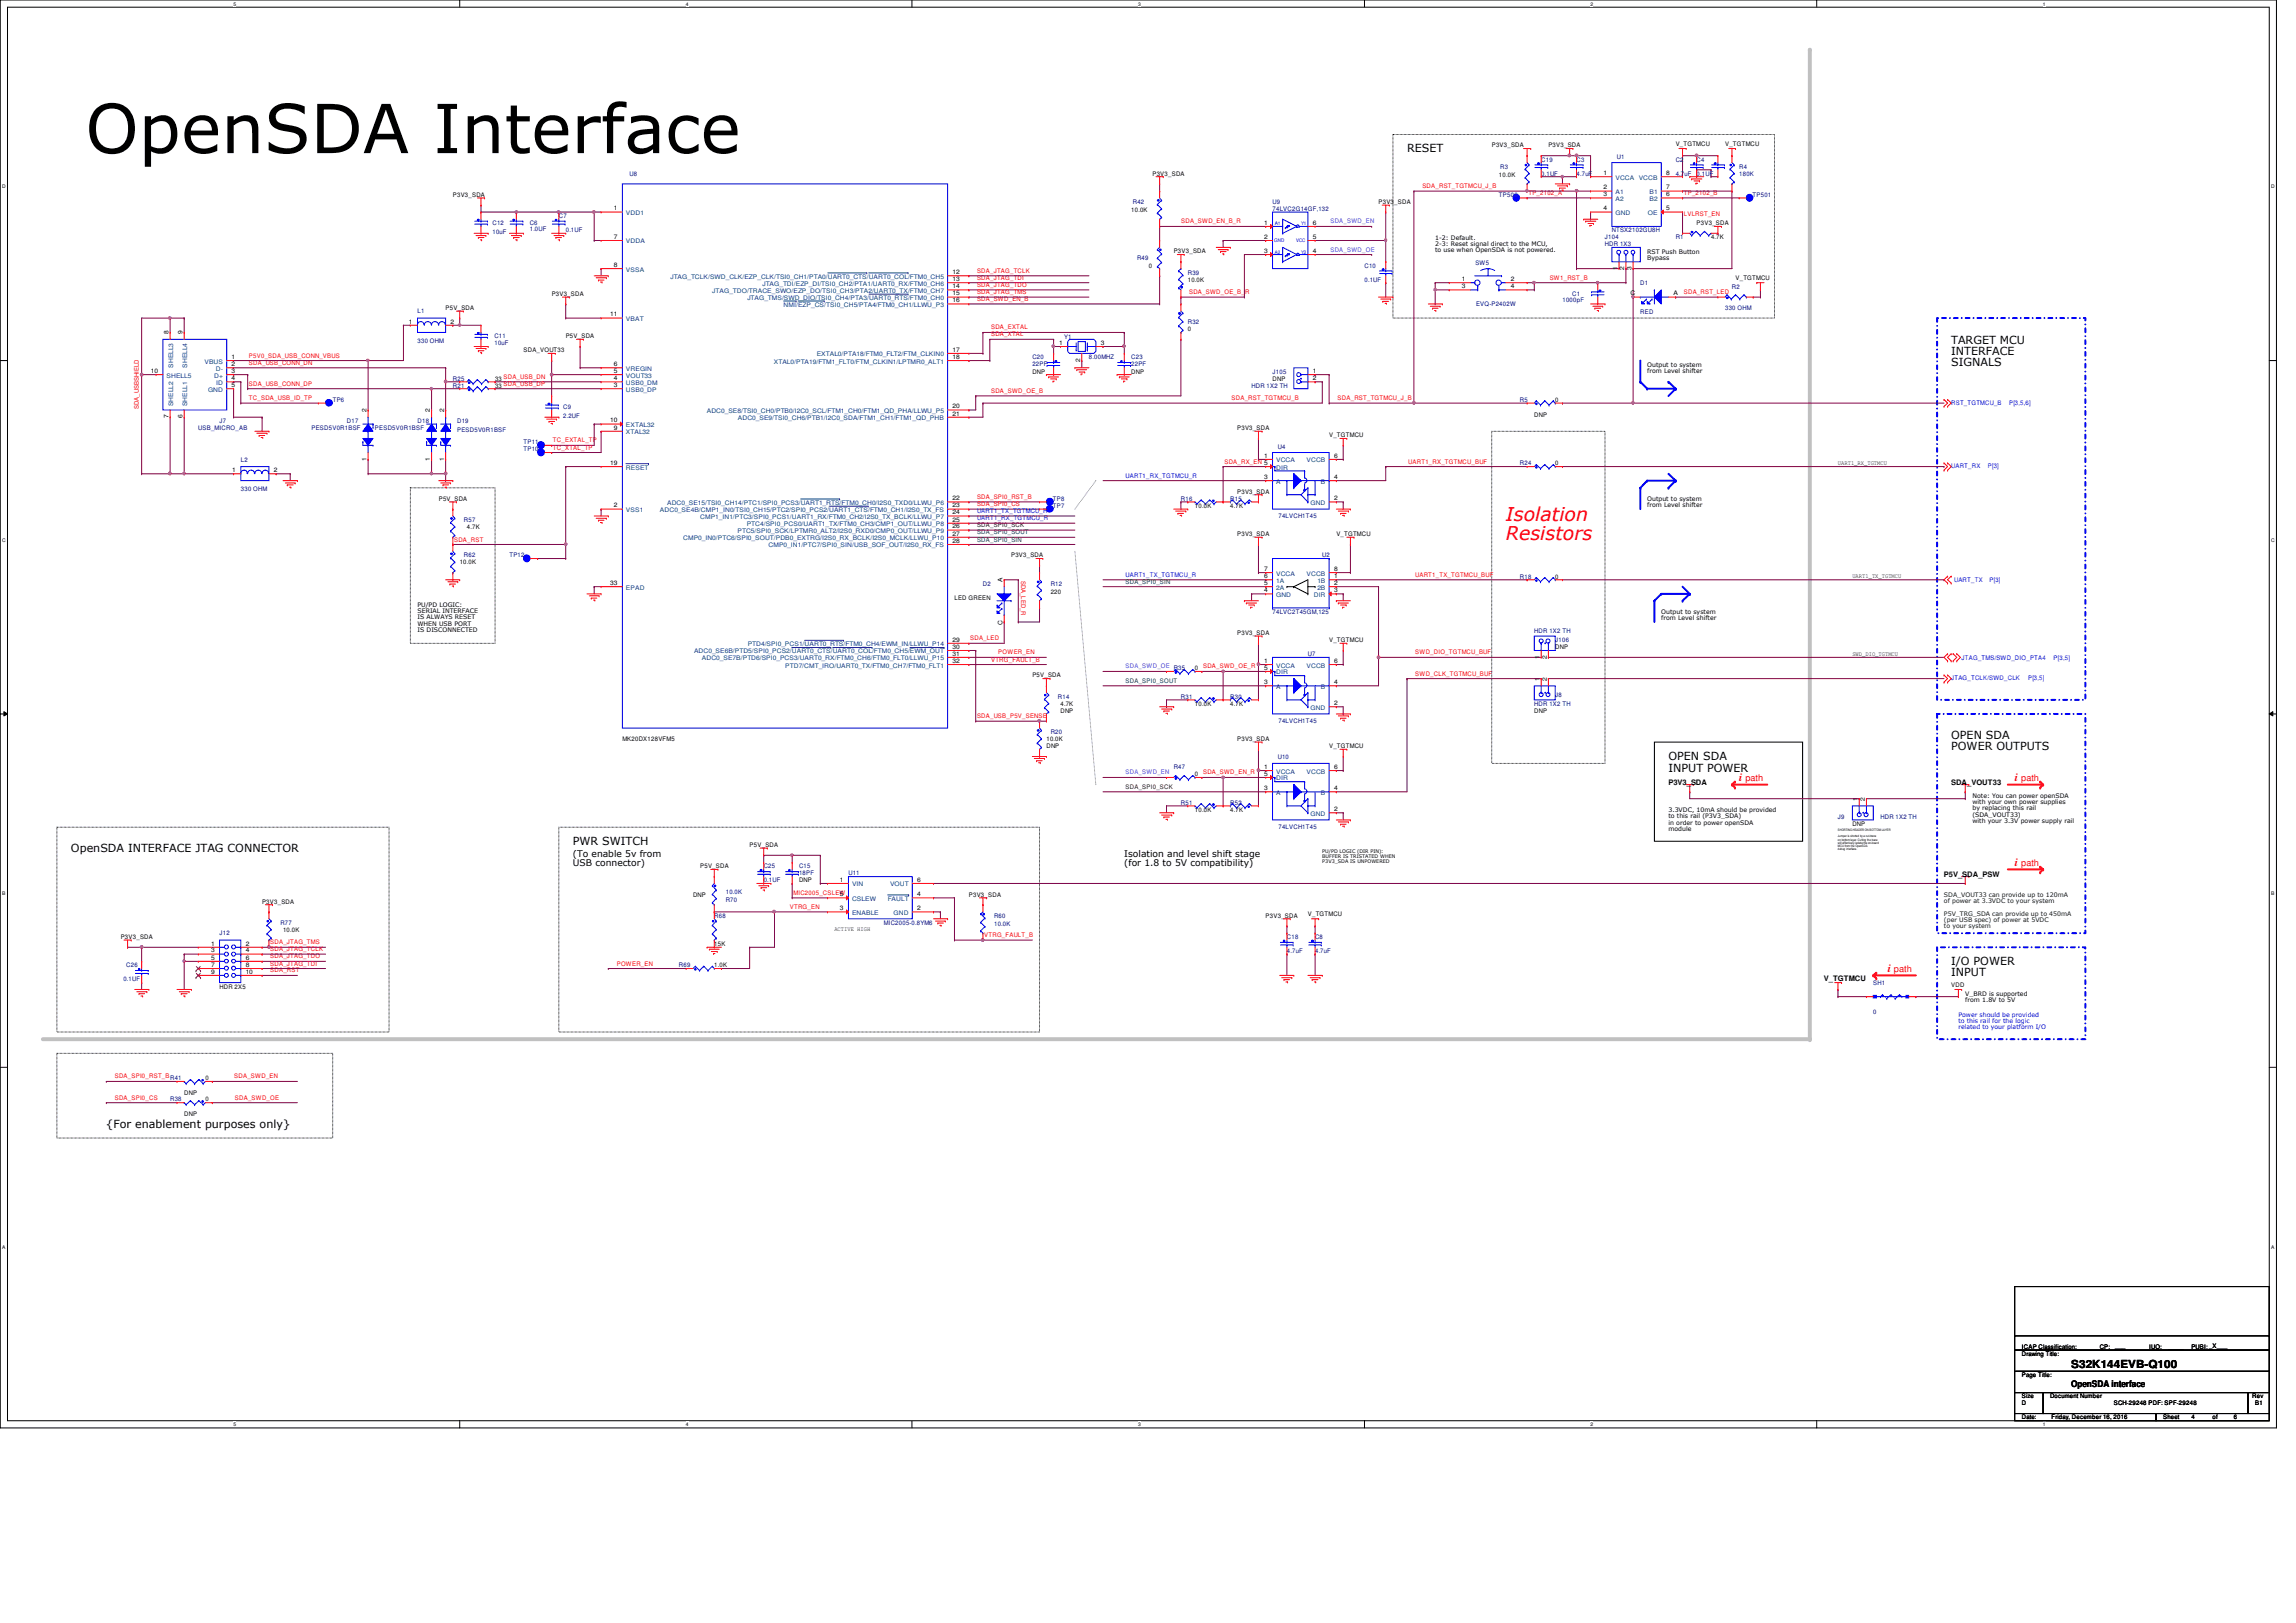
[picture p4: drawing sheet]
<svg xmlns="http://www.w3.org/2000/svg" width="297mm" height="210mm" viewBox="0 0 297 210" stroke-linecap="round" stroke-linejoin="round" font-family="sans-serif">
<defs><g id="words">
<text font-size="8.8" x="11" y="19.8">OpenSDA Interface</text>
<g font-size="2.5" fill="#f00">
<text x="194.8" y="67.4">Isolation</text>
<text x="194.8" y="69.9">Resistors</text>
</g>
<g font-size="1.4">
<text x="182" y="19.7">RESET</text>
<text x="252.4" y="44.4">TARGET MCU</text>
<text x="252.4" y="45.9">INTERFACE</text>
<text x="252.4" y="47.3">SIGNALS</text>
<text x="252.4" y="95.6">OPEN SDA</text>
<text x="215.9" y="98.4">OPEN SDA</text>
<text x="215.9" y="99.8">INPUT POWER</text>
<text x="252.4" y="97.1">POWER OUTPUTS</text>
<text x="9.2" y="110.3">OpenSDA INTERFACE JTAG CONNECTOR</text>
<text x="74.1" y="109.3">PWR SWITCH</text>
<text x="252.4" y="124.9">I/O POWER</text>
<text x="252.4" y="126.3">INPUT</text>
<text x="13.8" y="145.9">{For enablement purposes only}</text>
<text x="268" y="177">S32K144EVB-Q100</text>
</g>
<g font-size="1.4" fill="#f00">
<text x="225" y="101">i</text>
<text x="260.6" y="101">i</text>
<text x="260.6" y="112">i</text>
<text x="244.2" y="125.7">i</text>
</g>
<g font-size="1.2" fill="#f00">
<text x="225.8" y="101">path</text>
<text x="261.5" y="101">path</text>
<text x="261.5" y="112">path</text>
<text x="245" y="125.7">path</text>
</g>
<g font-size="1.2">
<text x="74.1" y="110.9">(To enable 5v from</text>
<text x="74.1" y="112.1">USB connector)</text>
<text x="145.5" y="110.9">Isolation and level shift stage</text>
<text x="145.5" y="112.1">(for 1.8 to 5V compatibility)</text>
<text x="268" y="179.4">OpenSDA interface</text>
</g>
<g font-size="1">
<text x="215.9" y="101.5">P3V3_SDA</text>
<text x="252.4" y="101.5">SDA_VOUT33</text>
<text x="251.5" y="113.4">P5V_SDA_PSW</text>
<text x="236" y="127">V_TGTMCU</text>
</g>
<g font-size=".8" fill="#000080">
<text x="81.4" y="22.7">U8</text>
<text x="194.1" y="21.8">R3</text>
<text x="199.4" y="20.9">C19</text>
<text x="199.4" y="22.7">0.1UF</text>
<text x="204" y="20.9">C3</text>
<text x="204" y="22.7">4.7uF</text>
<text x="209.2" y="20.5">U1</text>
<text x="216.8" y="20.9">C2</text>
<text x="216.8" y="22.7">4.7uF</text>
<text x="219.5" y="20.9">C4</text>
<text x="219.5" y="22.7">0.1UF</text>
<text x="225" y="21.8">R4</text>
<text x="225" y="22.7">180K</text>
<text x="63.7" y="29.1">C12</text>
<text x="68.5" y="29.1">C6</text>
<text x="68.5" y="29.9">1.0UF</text>
<text x="72.3" y="28.2">C7</text>
<text x="146.6" y="26.4">R42</text>
<text x="164.6" y="26.4">U9</text>
<text x="164.6" y="27.3">74LVC2G14GF,132</text>
<text x="193.9" y="25.5">TP500</text>
<text x="226.7" y="25.5">TP501</text>
<text x="63.7" y="30.2">10uF</text>
<text x="73.2" y="30.1">0.1UF</text>
<text x="147.1" y="33.7">R49</text>
<text x="153.7" y="35.5">R39</text>
<text x="176.5" y="34.6">C10</text>
<text x="190.9" y="34.2">SW5</text>
<text x="207.6" y="30.9">J104</text>
<text x="207.6" y="31.9">HDR 1X3</text>
<text x="208.5" y="30.1">NTSX2102GU8H</text>
<text x="216.8" y="30.9">R1</text>
<text x="54" y="40.6">L1</text>
<text x="153.7" y="41.9">R32</text>
<text x="176.5" y="36.4">0.1UF</text>
<text x="191" y="39.5">EVQ-P2402W</text>
<text x="202.1" y="39.1">1000pF</text>
<text x="203.4" y="38.3">C1</text>
<text x="212.2" y="36.9">D1</text>
<text x="212.2" y="40.6">RED</text>
<text x="223.2" y="40.1">330 OHM</text>
<text x="224.1" y="37.3">R2</text>
<text x="54" y="44.3">330 OHM</text>
<text x="64" y="43.8">C11</text>
<text x="64" y="44.6">10uF</text>
<text x="133.6" y="46.5">C20</text>
<text x="133.6" y="47.4">22PF</text>
<text x="137.7" y="43.9">Y1</text>
<text x="140.9" y="46.5">8.00MHZ</text>
<text x="146.3" y="46.5">C23</text>
<text x="146.3" y="47.4">22PF</text>
<text x="43" y="52">TP6</text>
<text x="58.6" y="50.2">R21</text>
<text x="58.6" y="49.2">R25</text>
<text x="72.9" y="52.9">C9</text>
<text x="161.9" y="50.2">HDR 1X2 TH</text>
<text x="164.6" y="48.3">J105</text>
<text x="196.6" y="52">R5</text>
<text x="25.7" y="55.6">USB_MICRO_AB</text>
<text x="28.4" y="54.7">J7</text>
<text x="31.2" y="59.8">L2</text>
<text x="40.3" y="55.6">PESD5V0R1BSF</text>
<text x="44.9" y="54.7">D17</text>
<text x="48.5" y="55.6">PESD5V0R1BSF</text>
<text x="54" y="54.7">D18</text>
<text x="59.1" y="54.7">D19</text>
<text x="59.1" y="55.8">PESD5V0R1BSF</text>
<text x="67.7" y="57.5">TP11</text>
<text x="67.7" y="58.4">TP10</text>
<text x="72.9" y="54">2.2UF</text>
<text x="165.3" y="58">U4</text>
<text x="31.2" y="63.5">330 OHM</text>
<text x="136.2" y="65.7">TP7</text>
<text x="136.2" y="64.8">TP8</text>
<text x="152.8" y="64.8">R16</text>
<text x="159.2" y="64.8">R15</text>
<text x="196.6" y="60.2">R24</text>
<text x="60" y="67.5">R57</text>
<text x="165.4" y="67.1">74LVCH1T45</text>
<text x="60" y="72.1">R62</text>
<text x="65.9" y="72.1">TP12</text>
<text x="127.2" y="75.8">D2</text>
<text x="135.9" y="75.8">R12</text>
<text x="171.1" y="72.1">U2</text>
<text x="196.6" y="74.8">R18</text>
<text x="164.6" y="79.4">74LVC2T45GM,125</text>
<text x="198.5" y="82">HDR 1X2 TH</text>
<text x="201.2" y="83.1">J106</text>
<text x="151.8" y="86.7">R35</text>
<text x="169.2" y="84.9">U7</text>
<text x="135.9" y="95">R20</text>
<text x="136.9" y="90.4">R14</text>
<text x="152.8" y="90.4">R31</text>
<text x="159.2" y="90.4">R30</text>
<text x="165.4" y="93.6">74LVCH1T45</text>
<text x="198.5" y="91.3">HDR 1X2 TH</text>
<text x="201.2" y="90.2">J8</text>
<text x="151.8" y="99.5">R47</text>
<text x="165.3" y="98.3">U10</text>
<text x="152.8" y="104.1">R51</text>
<text x="159.2" y="104.1">R52</text>
<text x="165.4" y="107.3">74LVCH1T45</text>
<text x="237.8" y="105.9">J9</text>
<text x="243.3" y="105.9">HDR 1X2 TH</text>
<text x="98.8" y="112.4">C25</text>
<text x="103.4" y="112.4">C15</text>
<text x="103.4" y="113.2">18PF</text>
<text x="109.8" y="113.2">U11</text>
<text x="36.3" y="119.6">R77</text>
<text x="92.4" y="118.7">R68</text>
<text x="93.9" y="116.7">R70</text>
<text x="93.9" y="115.6">10.0K</text>
<text x="98.8" y="114.2">0.1UF</text>
<text x="114.3" y="119.6">MIC2005-0.8YM6</text>
<text x="128.6" y="118.7">R60</text>
<text x="128.6" y="119.8">10.0K</text>
<text x="16.3" y="125.1">C26</text>
<text x="28.4" y="121">J12</text>
<text x="87.8" y="125.1">R69</text>
<text x="166.5" y="121.5">C18</text>
<text x="166.5" y="123.3">4.7uF</text>
<text x="170.1" y="121.5">C8</text>
<text x="170.1" y="123.3">4.7uF</text>
<text x="16" y="127">0.1UF</text>
<text x="242.4" y="127.4">SH1</text>
<text x="242.4" y="131.2">0</text>
<text x="22" y="142.5">R38</text>
<text x="22" y="139.8">R41</text>
</g>
<g font-size=".8">
<text x="149.1" y="22.7">P3V3_SDA</text>
<text x="193" y="19">P3V3_SDA</text>
<text x="193.9" y="22.9">10.0K</text>
<text x="200.3" y="19">P3V3_SDA</text>
<text x="207.4" y="22.6">1</text>
<text x="215.6" y="22.6">8</text>
<text x="216.8" y="18.9">V_TGTMCU</text>
<text x="223.2" y="18.9">V_TGTMCU</text>
<text x="58.6" y="25.5">P3V3_SDA</text>
<text x="79.4" y="27.2">1</text>
<text x="146.3" y="27.5">10.0K</text>
<text x="163.5" y="29.1">1</text>
<text x="169.8" y="29.1">6</text>
<text x="178.3" y="26.4">P3V3_SDA</text>
<text x="207.4" y="24.5">2</text>
<text x="207.4" y="25.4">3</text>
<text x="207.4" y="27.2">4</text>
<text x="215.6" y="24.5">7</text>
<text x="215.6" y="25.4">6</text>
<text x="215.6" y="27.2">5</text>
<text x="219.5" y="29.1">P3V3_SDA</text>
<text x="79.4" y="30.9">7</text>
<text x="79.4" y="34.5">8</text>
<text x="123.2" y="35.5">12</text>
<text x="148.6" y="34.6">0</text>
<text x="151.8" y="32.8">P3V3_SDA</text>
<text x="163.5" y="30.9">2</text>
<text x="163.5" y="32.7">3</text>
<text x="169.8" y="32.7">4</text>
<text x="169.8" y="30.9">5</text>
<text x="185.7" y="31">1-2: Default.</text>
<text x="185.7" y="31.8">2-3: Reset signal direct to the MCU,</text>
<text x="185.7" y="32.6">to use when OpenSDA is not powered.</text>
<text x="209.3" y="35" transform="rotate(-90 209.3 35)">1</text>
<text x="210.1" y="35" transform="rotate(-90 210.1 35)">2</text>
<text x="211.1" y="35" transform="rotate(-90 211.1 35)">3</text>
<text x="213.1" y="32.8">RST Push Button</text>
<text x="213.1" y="33.6">Bypass</text>
<text x="221.4" y="30.9">4.7K</text>
<text x="52.9" y="41.9">1</text>
<text x="57.7" y="40.1">P5V_SDA</text>
<text x="58.3" y="41.9">2</text>
<text x="71.4" y="38.3">P3V3_SDA</text>
<text x="78.9" y="40.9">11</text>
<text x="123.2" y="36.4">13</text>
<text x="123.2" y="37.3">14</text>
<text x="123.2" y="38.2">15</text>
<text x="123.2" y="39.1">16</text>
<text x="153.7" y="36.4">10.0K</text>
<text x="189.1" y="36.4">1</text>
<text x="189.1" y="37.3">3</text>
<text x="195.4" y="36.4">2</text>
<text x="195.4" y="37.3">4</text>
<text x="210.9" y="38.2">C</text>
<text x="216.5" y="38.2">A</text>
<text x="224.5" y="36.2">V_TGTMCU</text>
<text x="21.8" y="43.3" transform="rotate(-90 21.8 43.3)">8</text>
<text x="23.6" y="43.3" transform="rotate(-90 23.6 43.3)">9</text>
<text x="30" y="46.4">1</text>
<text x="30" y="47.4">2</text>
<text x="67.7" y="45.6">SDA_VOUT33</text>
<text x="73.2" y="43.8">P5V_SDA</text>
<text x="79.4" y="47.4">6</text>
<text x="123.2" y="45.5">17</text>
<text x="123.2" y="46.4">18</text>
<text x="137" y="44.6">1</text>
<text x="139.7" y="46.8" transform="rotate(-90 139.7 46.8)">2</text>
<text x="142.4" y="44.6">3</text>
<text x="153.7" y="42.8">0</text>
<text x="213.1" y="47.5">Output to system</text>
<text x="19.5" y="48.3">10</text>
<text x="30" y="48.3">3</text>
<text x="30" y="49.2">4</text>
<text x="30" y="50.1">5</text>
<text x="47.4" y="53.3" transform="rotate(-90 47.4 53.3)">2</text>
<text x="55.6" y="53.3" transform="rotate(-90 55.6 53.3)">2</text>
<text x="57.4" y="53.3" transform="rotate(-90 57.4 53.3)">2</text>
<text x="64" y="50.2">33</text>
<text x="64" y="49.2">33</text>
<text x="79.4" y="48.3">5</text>
<text x="79.4" y="49.2">4</text>
<text x="79.4" y="50.1">3</text>
<text x="123.2" y="52.8">20</text>
<text x="123.2" y="53.8">21</text>
<text x="133.6" y="48.3">DNP</text>
<text x="146.3" y="48.3">DNP</text>
<text x="164.6" y="49.2">DNP</text>
<text x="169.8" y="48.3">1</text>
<text x="169.8" y="49.2">2</text>
<text x="198.5" y="53.9">DNP</text>
<text x="201.2" y="52">0</text>
<text x="213.1" y="48.3">from Level shifter</text>
<text x="21.8" y="54.1" transform="rotate(-90 21.8 54.1)">7</text>
<text x="23.6" y="54.1" transform="rotate(-90 23.6 54.1)">6</text>
<text x="47.4" y="59.6" transform="rotate(-90 47.4 59.6)">1</text>
<text x="55.6" y="59.6" transform="rotate(-90 55.6 59.6)">1</text>
<text x="57.4" y="59.6" transform="rotate(-90 57.4 59.6)">1</text>
<text x="78.9" y="54.7">10</text>
<text x="79.4" y="55.6">9</text>
<text x="160.1" y="55.6">P3V3_SDA</text>
<text x="163.5" y="59.2">1</text>
<text x="172" y="56.6">V_TGTMCU</text>
<text x="172.6" y="59.2">6</text>
<text x="30.1" y="61.1">1</text>
<text x="35.4" y="61.1">2</text>
<text x="56.8" y="64.8">P5V_SDA</text>
<text x="78.9" y="60.2">19</text>
<text x="79.4" y="65.7">2</text>
<text x="123.2" y="65.7">23</text>
<text x="123.2" y="64.7">22</text>
<text x="154.6" y="65.7">10.0K</text>
<text x="159.2" y="65.7">4.7K</text>
<text x="160.1" y="63.9">P3V3_SDA</text>
<text x="163.5" y="62">3</text>
<text x="172.6" y="64.7">2</text>
<text x="172.6" y="62">4</text>
<text x="201.2" y="60.2">0</text>
<text x="213.1" y="64.8">Output to system</text>
<text x="213.1" y="65.6">from Level shifter</text>
<text x="237.8" y="60.1">UART1_RX_TGTMCU</text>
<text x="60.4" y="68.5">4.7K</text>
<text x="123.2" y="66.5">24</text>
<text x="123.2" y="67.5">25</text>
<text x="123.2" y="68.4">26</text>
<text x="123.2" y="69.3">27</text>
<text x="123.2" y="70.2">28</text>
<text x="160.1" y="69.3">P3V3_SDA</text>
<text x="172.9" y="69.3">V_TGTMCU</text>
<text x="59.5" y="73">10.0K</text>
<text x="78.9" y="75.7">33</text>
<text x="123.5" y="77.6">LED GREEN</text>
<text x="129.7" y="75.3" transform="rotate(-90 129.7 75.3)">A</text>
<text x="130.8" y="72.1">P3V3_SDA</text>
<text x="135.9" y="76.9">220</text>
<text x="163.5" y="74.8">6</text>
<text x="163.5" y="73.9">7</text>
<text x="163.5" y="75.7">5</text>
<text x="163.5" y="76.6">4</text>
<text x="172.6" y="73.9">8</text>
<text x="172.6" y="76.6">3</text>
<text x="172.6" y="74.8">1</text>
<text x="172.6" y="75.7">2</text>
<text x="201.2" y="74.8">0</text>
<text x="239.6" y="74.8">UART1_TX_TGTMCU</text>
<text x="54" y="78.5">PU/PD LOGIC:</text>
<text x="54" y="79.3">SERIAL INTERFACE</text>
<text x="54" y="80.1">IS ALWAYS RESET</text>
<text x="54" y="80.9">WHEN USB PORT</text>
<text x="54" y="81.7">IS DISCONNECTED</text>
<text x="123.2" y="83">29</text>
<text x="123.2" y="83.9">30</text>
<text x="129.7" y="80.9" transform="rotate(-90 129.7 80.9)">C</text>
<text x="160.1" y="82.2">P3V3_SDA</text>
<text x="172" y="83.1">V_TGTMCU</text>
<text x="201.2" y="84">DNP</text>
<text x="214.9" y="79.5">Output to system</text>
<text x="214.9" y="80.3">from Level shifter</text>
<text x="123.2" y="84.8">31</text>
<text x="123.2" y="85.8">32</text>
<text x="133.6" y="87.6">P5V_SDA</text>
<text x="154.6" y="86.7">0</text>
<text x="163.5" y="85.8">1</text>
<text x="163.5" y="88.5">3</text>
<text x="163.5" y="86.7">5</text>
<text x="172.6" y="88.5">4</text>
<text x="172.6" y="85.8">6</text>
<text x="199.2" y="88.1" transform="rotate(-90 199.2 88.1)">1</text>
<text x="199.2" y="85.3" transform="rotate(-90 199.2 85.3)">1</text>
<text x="200.1" y="88.1" transform="rotate(-90 200.1 88.1)">2</text>
<text x="200.1" y="85.3" transform="rotate(-90 200.1 85.3)">2</text>
<text x="239.6" y="84.8">SWD_DIO_TGTMCU</text>
<text x="80.5" y="95.9">MK20DX128VFM5</text>
<text x="135.4" y="95.9">10.0K</text>
<text x="137.2" y="91.3">4.7K</text>
<text x="137.2" y="92.2">DNP</text>
<text x="154.6" y="91.3">10.0K</text>
<text x="159.2" y="91.3">4.7K</text>
<text x="160.1" y="95.9">P3V3_SDA</text>
<text x="172.6" y="91.2">2</text>
<text x="198.5" y="92.2">DNP</text>
<text x="135.4" y="96.8">DNP</text>
<text x="154.6" y="100.5">0</text>
<text x="163.5" y="99.5">1</text>
<text x="163.5" y="100.4">5</text>
<text x="172" y="96.8">V_TGTMCU</text>
<text x="172.6" y="99.5">6</text>
<text x="154.6" y="105">10.0K</text>
<text x="159.2" y="105">4.7K</text>
<text x="163.5" y="102.2">3</text>
<text x="172.6" y="104.9">2</text>
<text x="172.6" y="102.2">4</text>
<text x="215.9" y="105.1">3.3VDC, 10mA should be provided</text>
<text x="215.9" y="105.9">to this rail (P3V3_SDA)</text>
<text x="215.9" y="106.7">in order to power openSDA</text>
<text x="215.9" y="107.5">module</text>
<text x="239.6" y="106.8">DNP</text>
<text x="240.3" y="103.6" transform="rotate(-90 240.3 103.6)">1</text>
<text x="241.3" y="103.6" transform="rotate(-90 241.3 103.6)">2</text>
<text x="255.2" y="103.3">Note: You can power openSDA</text>
<text x="255.2" y="104.1">with your own power supplies</text>
<text x="255.2" y="104.9">by replacing this rail</text>
<text x="255.2" y="105.7">(SDA_VOUT33)</text>
<text x="255.2" y="106.5">with your 3.3V power supply rail</text>
<text x="90.6" y="112.4">P5V_SDA</text>
<text x="97" y="109.6">P5V_SDA</text>
<text x="33.9" y="116.9">P3V3_SDA</text>
<text x="89.7" y="116">DNP</text>
<text x="103.4" y="114.2">DNP</text>
<text x="108.7" y="116">5</text>
<text x="108.7" y="117.8">3</text>
<text x="108.7" y="114.1">1</text>
<text x="118.7" y="114.1">6</text>
<text x="118.7" y="117.8">2</text>
<text x="118.7" y="116">4</text>
<text x="125.3" y="116">P3V3_SDA</text>
<text x="163.7" y="118.7">P3V3_SDA</text>
<text x="169.2" y="118.5">V_TGTMCU</text>
<text x="15.6" y="121.5">P3V3_SDA</text>
<text x="27.3" y="122.3">1</text>
<text x="27.3" y="123.2">3</text>
<text x="27.3" y="124.2">5</text>
<text x="27.3" y="125.1">7</text>
<text x="27.3" y="126">9</text>
<text x="31.8" y="122.3">2</text>
<text x="31.8" y="123.2">4</text>
<text x="31.8" y="124.2">6</text>
<text x="31.8" y="125.1">8</text>
<text x="31.8" y="126">10</text>
<text x="36.6" y="120.6">10.0K</text>
<text x="92.4" y="125.1">1.0K</text>
<text x="92.4" y="122.4">15K</text>
<text x="107.9" y="120.5">ACTIVE HIGH</text>
<text x="28.4" y="128">HDR 2X5</text>
<text x="252.4" y="127.7">VDD</text>
<text x="254.3" y="128.8">V_BRD is supported</text>
<text x="254.3" y="129.6">from 1.8V to 5V</text>
<text x="23.8" y="141.7">DNP</text>
<text x="26.6" y="142.5">0</text>
<text x="26.6" y="139.8">0</text>
<text x="23.8" y="144.4">DNP</text>
<text x="261.6" y="175.4">Drawing Title:</text>
<text x="261.6" y="178.2">Page Title:</text>
<text x="261.6" y="174.5">ICAP Classification:</text>
<text x="271.6" y="174.5">CP:</text>
<text x="273.6" y="174.4">___</text>
<text x="278" y="174.5">IUO:</text>
<text x="280.6" y="174.5">____</text>
<text x="283.5" y="174.5">PUBI: _X___</text>
<text x="261.6" y="180.9">Size</text>
<text x="261.6" y="183.6">Date:</text>
<text x="261.6" y="181.8">D</text>
<text x="265.2" y="180.9">Document Number</text>
<text x="265.4" y="183.6">Friday, December 16, 2016</text>
<text x="273.5" y="181.8">SCH-29248 PDF: SPF-29248</text>
<text x="279.9" y="183.6">Sheet</text>
<text x="283.5" y="183.6">4</text>
<text x="286.3" y="183.6">of</text>
<text x="289" y="183.6">6</text>
<text x="291.4" y="180.9">Rev</text>
<text x="291.8" y="181.8">B1</text>
</g>
<g font-size=".8" fill="#004080">
<text x="209" y="23.2">VCCA</text>
<text x="212" y="23.2">VCCB</text>
<text x="81" y="27.8">VDD1</text>
<text x="209" y="25.1">A1</text>
<text x="209" y="26">A2</text>
<text x="209" y="27.8">GND</text>
<text x="213.2" y="27.8">OE</text>
<text x="213.4" y="25.1">B1</text>
<text x="213.4" y="26">B2</text>
<text x="81" y="31.5">VDDA</text>
<text x="81" y="35.1">VSSA</text>
<text x="81" y="41.5">VBAT</text>
<text x="86.7" y="36.1">JTAG_TCLK/SWD_CLK/EZP_CLK/TSI0_CH1/PTA0/UART0_CTS/UART0_COL/FTM0_CH5</text>
<text x="92.2" y="37.9">JTAG_TDO/TRACE_SWO/EZP_DO/TSI0_CH3/PTA2/UART0_TX/FTM0_CH7</text>
<text x="96.7" y="38.8">JTAG_TMS/SWD_DIO/TSI0_CH4/PTA3/UART0_RTS/FTM0_CH0</text>
<text x="98.6" y="37">JTAG_TDI/EZP_DI/TSI0_CH2/PTA1/UART0_RX/FTM0_CH6</text>
<text x="101.4" y="39.7">NMI/EZP_CS/TSI0_CH5/PTA4/FTM0_CH1/LLWU_P3</text>
<text x="22.4" y="47.6" transform="rotate(-90 22.4 47.6)">SHELL3</text>
<text x="24.2" y="47.6" transform="rotate(-90 24.2 47.6)">SHELL4</text>
<text x="26.5" y="47">VBUS</text>
<text x="27.9" y="48">D-</text>
<text x="81" y="48">VREGIN</text>
<text x="100.1" y="47">XTAL0/PTA19/FTM1_FLT0/FTM_CLKIN1/LPTMR0_ALT1</text>
<text x="105.7" y="46.1">EXTAL0/PTA18/FTM0_FLT2/FTM_CLKIN0</text>
<text x="21.5" y="48.9">SHELL5</text>
<text x="22.4" y="52.6" transform="rotate(-90 22.4 52.6)">SHELL2</text>
<text x="24.2" y="52.6" transform="rotate(-90 24.2 52.6)">SHELL1</text>
<text x="26.9" y="50.7">GND</text>
<text x="27.7" y="48.9">D+</text>
<text x="28" y="49.8">ID</text>
<text x="81" y="48.9">VOUT33</text>
<text x="81" y="49.8">USB0_DM</text>
<text x="81" y="50.7">USB0_DP</text>
<text x="91.4" y="53.4">ADC0_SE8/TSI0_CH0/PTB0/I2C0_SCL/FTM1_CH0/FTM1_QD_PHA/LLWU_P5</text>
<text x="81" y="55.2">EXTAL32</text>
<text x="81" y="56.2">XTAL32</text>
<text x="95.5" y="54.4">ADC0_SE9/TSI0_CH6/PTB1/I2C0_SDA/FTM1_CH1/FTM1_QD_PHB</text>
<text x="165.1" y="59.8">VCCA</text>
<text x="169" y="59.8">VCCB</text>
<text x="81" y="60.7">RESET</text>
<text x="86.3" y="65.3">ADC0_SE15/TSI0_CH14/PTC1/SPI0_PCS3/UART1_RTS/FTM0_CH0/I2S0_TXD0/LLWU_P6</text>
<text x="165.1" y="62.6">A</text>
<text x="165.1" y="60.7">DIR</text>
<text x="169.5" y="65.3">GND</text>
<text x="170.9" y="62.6">B</text>
<text x="81" y="66.3">VSS1</text>
<text x="85.4" y="66.3">ADC0_SE4B/CMP1_IN0/TSI0_CH15/PTC2/SPI0_PCS2/UART1_CTS/FTM0_CH1/I2S0_TX_FS</text>
<text x="88.4" y="69.9">CMP0_IN0/PTC6/SPI0_SOUT/PDB0_EXTRG/I2S0_RX_BCLK/I2S0_MCLK/LLWU_P10</text>
<text x="90.6" y="67.1">CMP1_IN1/PTC3/SPI0_PCS1/UART1_RX/FTM0_CH2/I2S0_TX_BCLK/LLWU_P7</text>
<text x="95.4" y="69">PTC5/SPI0_SCK/LPTMR0_ALT2/I2S0_RXD0/CMP0_OUT/LLWU_P9</text>
<text x="96.6" y="68.1">PTC4/SPI0_PCS0/UART1_TX/FTM0_CH3/CMP1_OUT/LLWU_P8</text>
<text x="99.4" y="70.8">CMP0_IN1/PTC7/SPI0_SIN/USB_SOF_OUT/I2S0_RX_FS</text>
<text x="81" y="76.3">EPAD</text>
<text x="165.1" y="75.4">1A</text>
<text x="165.1" y="74.5">VCCA</text>
<text x="165.1" y="76.3">2A</text>
<text x="165.1" y="77.2">GND</text>
<text x="169" y="74.5">VCCB</text>
<text x="170" y="77.2">DIR</text>
<text x="170.4" y="75.4">1B</text>
<text x="170.4" y="76.3">2B</text>
<text x="96.7" y="83.6">PTD4/SPI0_PCS1/UART0_RTS/FTM0_CH4/EWM_IN/LLWU_P14</text>
<text x="89.8" y="84.5">ADC0_SE6B/PTD5/SPI0_PCS2/UART0_CTS/UART0_COL/FTM0_CH5/EWM_OUT</text>
<text x="90.8" y="85.4">ADC0_SE7B/PTD6/SPI0_PCS3/UART0_RX/FTM0_CH6/FTM0_FLT0/LLWU_P15</text>
<text x="101.6" y="86.4">PTD7/CMT_IRO/UART0_TX/FTM0_CH7/FTM0_FLT1</text>
<text x="165.1" y="86.4">VCCA</text>
<text x="165.1" y="89.1">A</text>
<text x="165.1" y="87.2">DIR</text>
<text x="169" y="86.4">VCCB</text>
<text x="170.9" y="89.1">B</text>
<text x="169.5" y="91.8">GND</text>
<text x="165.1" y="100.1">VCCA</text>
<text x="165.1" y="101">DIR</text>
<text x="169" y="100.1">VCCB</text>
<text x="165.1" y="102.8">A</text>
<text x="169.5" y="105.5">GND</text>
<text x="170.9" y="102.8">B</text>
<text x="110.2" y="116.5">CSLEW</text>
<text x="110.2" y="118.4">ENABLE</text>
<text x="110.2" y="114.7">VIN</text>
<text x="114.8" y="116.5">FAULT</text>
<text x="115.1" y="114.7">VOUT</text>
<text x="115.6" y="118.4">GND</text>
</g>
<g font-size=".8" fill="#f00">
<text x="152.8" y="28.9">SDA_SWD_EN_B_R</text>
<text x="184" y="24.3">SDA_RST_TGTMCU_J_B</text>
<text x="197.7" y="25.2">TP_2102_A</text>
<text x="217.8" y="25.2">TP_2102_B</text>
<text x="217.8" y="28">LVLRST_EN</text>
<text x="126.4" y="35.3">SDA_JTAG_TCLK</text>
<text x="126.4" y="38.9">SDA_SWD_EN_B</text>
<text x="126.4" y="36.2">SDA_JTAG_TDI</text>
<text x="126.4" y="37.1">SDA_JTAG_TDO</text>
<text x="126.4" y="38.1">SDA_JTAG_TMS</text>
<text x="153.8" y="38.1">SDA_SWD_OE_B_R</text>
<text x="200.5" y="36.2">SW1_RST_B</text>
<text x="217.8" y="38.1">SDA_RST_LED</text>
<text x="32.2" y="47.2">SDA_USB_CONN_DN</text>
<text x="32.2" y="46.3">P5V0_SDA_USB_CONN_VBUS</text>
<text x="128.2" y="42.6">SDA_EXTAL</text>
<text x="128.2" y="43.5">SDA_XTAL</text>
<text x="17.9" y="52.9" transform="rotate(-90 17.9 52.9)">SDA_USBSHIELD</text>
<text x="32.2" y="51.8">TC_SDA_USB_ID_TP</text>
<text x="32.2" y="49.9">SDA_USB_CONN_DP</text>
<text x="65.1" y="49">SDA_USB_DN</text>
<text x="65.1" y="49.9">SDA_USB_DP</text>
<text x="128.2" y="50.8">SDA_SWD_OE_B</text>
<text x="159.3" y="51.8">SDA_RST_TGTMCU_B</text>
<text x="173.1" y="51.8">SDA_RST_TGTMCU_J_B</text>
<text x="71.5" y="57.2">TC_EXTAL_TP</text>
<text x="71.5" y="58.2">TC_XTAL_TP</text>
<text x="158.4" y="60">SDA_RX_EN 5</text>
<text x="182.2" y="60">UART1_RX_TGTMCU_BUF</text>
<text x="126.4" y="64.6">SDA_SPI0_RST_B</text>
<text x="126.4" y="65.5">SDA_SPI0_CS</text>
<text x="58.8" y="70.1">SDA_RST</text>
<text x="132.1" y="75.2" transform="rotate(90 132.1 75.2)">SDA_LED_R</text>
<text x="183.1" y="74.6">UART1_TX_TGTMCU_BUF</text>
<text x="125.5" y="82.8">SDA_LED</text>
<text x="128.2" y="85.6">VTRG_FAULT_B</text>
<text x="129.2" y="84.7">POWER_EN</text>
<text x="155.7" y="86.5">SDA_SWD_OE_R</text>
<text x="183.1" y="84.7">SWD_DIO_TGTMCU_BUF</text>
<text x="183.1" y="87.4">SWD_CLK_TGTMCU_BUF</text>
<text x="126.4" y="92.9">SDA_USB_P5V_SENSE</text>
<text x="155.7" y="100.2">SDA_SWD_EN_R</text>
<text x="102.2" y="117.6">VTRG_EN</text>
<text x="102.7" y="115.8">MIC2005_CSLEW</text>
<text x="35" y="125.8">SDA_RST</text>
<text x="35" y="124">SDA_JTAG_TDO</text>
<text x="35" y="124.9">SDA_JTAG_TDI</text>
<text x="35" y="123.1">SDA_JTAG_TCLK</text>
<text x="35" y="122.2">SDA_JTAG_TMS</text>
<text x="79.8" y="124.9">POWER_EN</text>
<text x="127.3" y="121.2">VTRG_FAULT_B</text>
<text x="14.9" y="139.5">SDA_SPI0_RST_B</text>
<text x="14.9" y="142.3">SDA_SPI0_CS</text>
<text x="30.3" y="139.5">SDA_SWD_EN</text>
<text x="30.4" y="142.3">SDA_SWD_OE</text>
</g>
<g font-size=".8" fill="#8000ff">
<text x="172.1" y="28.9">SDA_SWD_EN</text>
<text x="172.1" y="32.6">SDA_SWD_OE</text>
<text x="145.6" y="86.5">SDA_SWD_OE</text>
<text x="145.6" y="100.2">SDA_SWD_EN</text>
</g>
<g font-size=".8" fill="#00f">
<text x="252.4" y="52.4">RST_TGTMCU_B</text>
<text x="259.9" y="52.4">P[3,5,6]</text>
<text x="145.6" y="61.8">UART1_RX_TGTMCU_R</text>
<text x="252.4" y="60.6">UART_RX</text>
<text x="257.2" y="60.6">P[3]</text>
<text x="126.4" y="67.3">UART1_RX_TGTMCU_R</text>
<text x="126.4" y="66.4">UART1_TX_TGTMCU_R</text>
<text x="145.6" y="74.6">UART1_TX_TGTMCU_R</text>
<text x="252.8" y="75.3">UART_TX</text>
<text x="257.4" y="75.3">P[3]</text>
<text x="252.4" y="88">JTAG_TCLK/SWD_CLK</text>
<text x="253.8" y="85.3">JTAG_TMS/SWD_DIO_PTA4</text>
<text x="262.4" y="88">P[3,5]</text>
<text x="265.7" y="85.3">P[3,5]</text>
<text x="253.4" y="131.6">Power should be provided</text>
<text x="253.4" y="132.4">to this rail for the logic</text>
<text x="253.4" y="133.2">related to your platform I/O</text>
</g>
<g font-size=".8" fill="#004040">
<text x="126.4" y="69.1">SDA_SPI0_SOUT</text>
<text x="126.4" y="70.1">SDA_SPI0_SIN</text>
<text x="145.6" y="75.5">SDA_SPI0_SIN</text>
<text x="145.6" y="88.3">SDA_SPI0_SOUT</text>
</g>
<g font-size=".8" fill="#400000">
<text x="126.4" y="68.2">SDA_SPI0_SCK</text>
<text x="145.6" y="102.1">SDA_SPI0_SCK</text>
</g>
<g font-size=".8" fill="#004000">
<text x="251.5" y="116">SDA_VOUT33 can provide up to 120mA</text>
<text x="251.5" y="116.8">of power at 3.3VDC to your system</text>
<text x="251.5" y="118.4">P5V_TRG_SDA can provide up to 450mA</text>
<text x="251.5" y="119.3">(per USB spec) of power at 5VDC</text>
<text x="251.5" y="120.1">to your system</text>
</g>
<g font-size=".6">
<text x="30.2" y=".7">5</text>
<text x="88.7" y=".7">4</text>
<text x="147.2" y=".7">3</text>
<text x="205.8" y=".7">2</text>
<text x="264.3" y=".7">1</text>
<text x=".3" y="24.4">D</text>
<text x="293.8" y="24.4">D</text>
<text x=".3" y="70.1">C</text>
<text x="293.8" y="70.1">C</text>
<text x="171.1" y="110.4">PU/PD LOGIC (DIR PIN):</text>
<text x="171.1" y="111">BUFFER IS TRISTATED WHEN</text>
<text x="171.1" y="111.6">P3V3_SDA IS UNPOWERED</text>
<text x=".3" y="115.8">B</text>
<text x="293.8" y="115.8">B</text>
<text x=".3" y="161.5">A</text>
<text x="293.8" y="161.5">A</text>
<text x="30.2" y="184.5">5</text>
<text x="88.7" y="184.5">4</text>
<text x="147.2" y="184.5">3</text>
<text x="205.8" y="184.5">2</text>
<text x="264.3" y="184.5">1</text>
</g>
<g font-size=".6" fill="#00f">
<text x="164.9" y="29.1">A1</text>
<text x="168.3" y="29.1">Y1</text>
<text x="164.8" y="31.3">GND</text>
<text x="164.9" y="32.8">A2</text>
<text x="167.7" y="31.3">VCC</text>
<text x="168.3" y="32.8">Y2</text>
</g>
<g font-size=".4">
<text x="237.8" y="107.5">SHORTING HEADER ON BOTTOM LAYER</text>
<text x="237.8" y="108.3">Jumper is shorted by a cut-trace</text>
<text x="237.8" y="108.8">on bottom layer. Cutting the trace</text>
<text x="237.8" y="109.2">will effectively isolate the on-board</text>
<text x="237.8" y="109.6">MCU from the OpenSDA</text>
<text x="237.8" y="110">debug interface.</text>
</g>
</g></defs>
<path d="M0 0h294.5v184.7h-294.5zM1 .9h292.6v182.9h-292.6z" fill="none" stroke="#000" stroke-width=".13"/>
<g fill="#fff">
<path d="M30.2 .1h.4v.7h-.4z"/>
<path d="M30.2 183.9h.4v.8h-.4z"/>
</g>
<path d="M59.5 0v.9M59.5 183.8v.9" fill="none" stroke="#000" stroke-width=".13"/>
<g fill="#fff">
<path d="M88.7 .1h.4v.7h-.4z"/>
<path d="M88.7 183.9h.4v.8h-.4z"/>
</g>
<path d="M118 0v.9M118 183.8v.9" fill="none" stroke="#000" stroke-width=".13"/>
<g fill="#fff">
<path d="M147.2 .1h.4v.7h-.4z"/>
<path d="M147.2 183.9h.4v.8h-.4z"/>
</g>
<path d="M176.5 0v.9M176.5 183.8v.9" fill="none" stroke="#000" stroke-width=".13"/>
<g fill="#fff">
<path d="M205.8 .1h.3v.7h-.3z"/>
<path d="M205.8 183.9h.3v.8h-.3z"/>
</g>
<path d="M235 0v.9M235 183.8v.9" fill="none" stroke="#000" stroke-width=".13"/>
<g fill="#fff">
<path d="M264.3 .1h.3v.7h-.3z"/>
<path d="M264.3 183.9h.3v.8h-.3z"/>
<path d="M.3 23.8h.5v.7h-.5z"/>
<path d="M293.8 23.8h.5v.7h-.5z"/>
<path d="M.3 69.5h.5v.7h-.5z"/>
<path d="M293.8 69.5h.5v.7h-.5z"/>
</g>
<path d="M0 46.7h1M293.6 46.7h.9" fill="none" stroke="#000" stroke-width=".13"/>
<g fill="#fff">
<path d="M.3 115.2h.4v.8h-.4z"/>
<path d="M293.8 115.2h.5v.8h-.5z"/>
</g>
<path d="M0 92.4h1M.5 92.1l.5 .3-.5 .2zM293.6 92.4l.4-.3v.5zM293.6 92.4h.9" fill="none" stroke="#000" stroke-width=".13"/>
<path d="M.5 92.1l.5 .3-.5 .2zM293.6 92.4l.4-.3v.5z" fill="#000"/>
<g fill="#fff">
<path d="M.3 161h.4v.7h-.4z"/>
<path d="M293.8 161h.4v.7h-.4z"/>
</g>
<g fill="none" stroke="#000" stroke-width=".13">
<path d="M53.1 63.1h10.9v20.1h-10.9zM166.5 75.9h.1M166.5 75.9h.9M167.4 75.9h.1M167.4 75.9l1.8-.9v1.8M167.4 75.9l1.8 .9M169.2 76.8h.1M169.2 75.9h.9M170.1 75.9h.1M214 96h19.2v12.8h-19.2zM7.4 107h42.9v26.5h-42.9zM72.3 107h62.2v26.5h-62.2z"/>
<path d="M0 138.1h1M7.4 136.3h35.6v10.9h-35.6zM293.6 138.1h.9"/>
</g>
<g fill="none" stroke="#f00" stroke-width=".25">
<path d="M224.1 101.5h.1M224.1 101.5h4.5M224.1 101.5l.3 .4M224.4 101.1h.1M224.4 101.9h.1M224.4 101.1l-.3 .4M259.8 112.5h4.5M259.8 101.5h4.5M263.9 112.1h.1M263.9 112.9h.1M263.9 101.1h.1M263.9 101.9h.1"/>
<path d="M263.9 112.1l.4 .4M263.9 101.1l.4 .4M264.3 112.5h.1M264.3 101.5h.1M264.3 112.5l-.4 .4M264.3 101.5l-.4 .4M242.4 126.2h.1M242.4 126.2h5.5M242.4 126.2l.3 .4M242.7 125.9h.1M242.7 126.6h.1M242.7 125.9l-.3 .3"/>
</g>
<path d="M250.6 41.1h19.2v49.5h-19.2zM250.6 92.4h19.2v28.3h-19.2zM250.6 122.6h19.2v11.9h-19.2z" fill="none" stroke="#00f" stroke-width=".25" stroke-dasharray=".5 .5 0 .5"/>
<path d="M168.3 48.5v.9M168.3 49.4h.1" fill="none" stroke="#00f" stroke-width=".25" stroke-dasharray="0 .5"/>
<path d="M139.1 71.3l2.7 30.2M141.8 62.2h.1M141.8 62.2l-2.7 3.7M141.8 101.5h.1" fill="none" stroke="#808080" stroke-width=".13"/>
<path d="M167.4 101.5l.9 .9-.9 .9z" fill-rule="evenodd" fill="#00f"/>
<path d="M167.4 101.5l.9 .9-.9 .9z" fill="none" stroke="#00f" stroke-width=".13"/>
<path d="M240.5 105.2h1M241.5 105.2h.1" fill="none" stroke="#00f" stroke-width=".25" stroke-dasharray="0 .5"/>
<path d="M193 55.8h14.6v43h-14.6z" fill="none" stroke="#000" stroke-width=".13"/>
<g fill="none" stroke="#00f" stroke-width=".25">
<path d="M212.2 49.4h.1M212.2 46.7v2.7M212.2 49.4l.9 .9M213.1 50.3h.1M213.1 50.3h3.7M215.9 49.4h.1M215.9 49.4l.9 .9M216.8 50.3h.1M216.8 50.3l-.9 .9M212.2 63.1h.1M212.2 63.1v2.8M213.1 62.2h.1"/>
<path d="M213.1 62.2l-.9 .9M213.1 62.2h3.7M214 77.7h.1M214 77.7v2.8M214.9 76.8h.1M214.9 76.8l-.9 .9M214.9 76.8h3.7M215.9 63.1h.1M215.9 61.3l.9 .9M216.8 62.2h.1M216.8 62.2l-.9 .9M217.7 77.7h.1"/>
<path d="M217.7 75.9l.9 .9M218.6 76.8h.1M218.6 76.8l-.9 .9"/>
</g>
<path d="M234.1 6.4v128.1" fill="none" stroke="#c0c0c0" stroke-width=".51"/>
<circle cx="234.1" cy="6.4" r=".25" fill="#c0c0c0"/>
<path d="M5.5 134.5h228.6" fill="none" stroke="#c0c0c0" stroke-width=".51"/>
<circle cx="234.1" cy="134.5" r=".25" fill="#c0c0c0"/>
<path d="M180.2 17.4h49.4v23.7h-49.4z" fill="none" stroke="#000" stroke-width=".13"/>
<path d="M167.4 87.8l.9 .9-.9 .9z" fill-rule="evenodd" fill="#00f"/>
<path d="M167.4 87.8l.9 .9-.9 .9z" fill="none" stroke="#00f" stroke-width=".13"/>
<path d="M167.4 61.3l.9 .9-.9 .9z" fill-rule="evenodd" fill="#00f"/>
<path d="M167.4 61.3l.9 .9-.9 .9z" fill="none" stroke="#00f" stroke-width=".13"/>
<path d="M199.4 83.2h.9M199.4 89.6h.9M200.3 83.2h.1M200.3 89.6h.1" fill="none" stroke="#00f" stroke-width=".25" stroke-dasharray="0 .5"/>
<path d="M92.4 118h.1M92.4 118h7.8M93.3 125.3h.1M93.3 125.3h3.7" fill="none" stroke="#800040" stroke-width=".13"/>
<path d="M100 117.8h.3v.3h-.3z" fill-rule="evenodd" fill="#f0f"/>
<path d="M100 117.8h.3v.3h-.3z" fill="none" stroke="#f0f" stroke-width=".13"/>
<path d="M98.8 110.7h.1M98.8 110.7h3.7M97 122.6h.1M97 122.6v2.7M97 122.6h3.2M123.5 121.6h.1M123.5 121.6h3.7" fill="none" stroke="#800040" stroke-width=".13"/>
<path d="M102.3 110.5h.3v.2h-.3z" fill-rule="evenodd" fill="#f0f"/>
<path d="M102.3 110.5h.3v.2h-.3z" fill="none" stroke="#f0f" stroke-width=".13"/>
<g fill="none" stroke="#800040" stroke-width=".13">
<path d="M30.2 54h3.7M33.9 54h.1M33.9 54v1.8M98.8 110.7h.1M98.8 110.7v.9M100.2 118h.1M100.2 118h6.9M100.2 118v4.6M102.5 110.7h.1M102.5 114.3h.1M102.5 116.2h.1M102.5 110.7h3.6"/>
<path d="M102.5 116.2h4.6M102.5 110.7v.9M102.5 114.3v1.9M106.1 110.7h.1M106.1 114.3h.1M106.1 110.7v3.6M106.1 114.3h1M120.8 118h.1M120.8 116.2h.1M120.8 118h.9M120.8 116.2h2.7M121.7 118h.1"/>
<path d="M121.7 118v.9M123.5 116.2h.1M123.5 116.2v5.4M78.7 125.3h.1M78.7 125.3h10.1M127.2 121.6h.1M127.2 121.6h6.4"/>
</g>
<path d="M127 121.5h.2v.2h-.2z" fill-rule="evenodd" fill="#f0f"/>
<path d="M127 121.5h.2v.2h-.2z" fill="none" stroke="#f0f" stroke-width=".13"/>
<g fill="none" stroke="#800040" stroke-width=".13">
<path d="M197.6 25.6h.1M197.6 25.6h8.2M205.8 22.9h.1M205.8 20.2v2.7M217.7 25.6h.1M217.7 25.6h7.3M142.7 75h21M142.7 62.2h21M163.7 75h.1M163.7 62.2h.1M178.3 75.9h.1M178.3 75.9v9.1"/>
<path d="M218.6 102.4h.1M218.6 102.4v.9h21.9M240.5 103.3h.1M241.5 103.3h12.8M254.3 103.3h.1M254.3 102.4h.1M254.3 102.4v.9M16.5 122.6h.1M16.5 122.6h1.8M23.8 124.4h.1M23.8 124.4v3.6M237.8 128.9h.1"/>
<path d="M237.8 128h.1M237.8 128.9h3.7M237.8 128v.9M247.9 128.9h.1M247.9 128.9h5.5"/>
</g>
<path d="M23.7 124.2h.2v.2h-.2z" fill-rule="evenodd" fill="#f0f"/>
<path d="M23.7 124.2h.2v.2h-.2z" fill="none" stroke="#f0f" stroke-width=".13"/>
<g fill="none" stroke="#800040" stroke-width=".13">
<path d="M125.3 39.3h24.7M150 39.3h.1M71.4 57.6h.1M71.4 58.5h.1M76.9 54.9h.1M76.9 54.9v2.7h-5.5M76.9 54.9h.9M77.8 55.8h.1M77.8 55.8v2.7h-6.4M58.6 70.4h.1M58.6 70.4h14.6v1.9M73.2 72.3h.1"/>
<path d="M23.8 124.4h.1M23.8 123.4h.1M23.8 124.4h1.9M23.8 123.4h1.9M23.8 123.4v1M33.9 126.2h.1M33.9 126.2h4.6M34.8 122.6h.1M34.8 122.6h7.3"/>
</g>
<path d="M34.7 122.4h.2v.2h-.2z" fill-rule="evenodd" fill="#f0f"/>
<path d="M34.7 122.4h.2v.2h-.2z" fill="none" stroke="#f0f" stroke-width=".13"/>
<g fill="none" stroke="#800040" stroke-width=".13">
<path d="M217.7 30.2h.1M217.7 27.4v2.8M126.2 51.2h.1M126.2 51.2h26.6M127.2 52.2h.1M127.2 52.2v1.8M145.5 43h.1M145.5 43v1.8M170.1 48.5h.1M170.1 48.5h1.9M171.1 49.4h.1M171.1 49.4v2.8"/>
<path d="M172 48.5h.1M172 52.2h.1M172 48.5v3.7M172 52.2h10.9M69.5 72.3h.1M69.5 72.3h3.7M125.3 64.9h.1M125.3 65.9h.1M125.3 64.9h9.2M125.3 65.9h9.2M134.5 93.3h.1M134.5 93.3h.9"/>
<path d="M158.2 86.9h.1M158.2 86.9v3.7M33.9 124.4h.1M33.9 125.3h.1M33.9 123.4h.1M33.9 124.4h8.2M33.9 125.3h8.2M33.9 123.4h8.2"/>
</g>
<path d="M158.1 86.7h.3v.3h-.3z" fill-rule="evenodd" fill="#f0f"/>
<path d="M158.1 86.7h.3v.3h-.3z" fill="none" stroke="#f0f" stroke-width=".13"/>
<path d="M75.1 47.6h.1M75.1 44.8h.1M75.1 47.6h2.7M75.1 44.8v2.8M136.3 43.9h.1M136.3 43.9v.9" fill="none" stroke="#800040" stroke-width=".13"/>
<path d="M136.1 44.7h.3v.2h-.3z" fill-rule="evenodd" fill="#f0f"/>
<path d="M136.1 44.7h.3v.2h-.3z" fill="none" stroke="#f0f" stroke-width=".13"/>
<path d="M31.2 52.2h.1M31.2 52.2h10M127.2 43h18.3M128.1 43.9h.1M128.1 43.9h8.2M145.5 43h.1M73.2 60.4h.1M73.2 60.4v10M142.7 75.9h21M163.7 75.9h.1M202.1 60.4h49.4M251.5 60.4h.1" fill="none" stroke="#800040" stroke-width=".13"/>
<path d="M73.1 70.3h.2v.2h-.2z" fill-rule="evenodd" fill="#f0f"/>
<path d="M73.1 70.3h.2v.2h-.2z" fill="none" stroke="#f0f" stroke-width=".13"/>
<path d="M32 50.3h.1M32 50.3h23.8M57.7 47.6h.1M57.7 47.6v1.8" fill="none" stroke="#800040" stroke-width=".13"/>
<path d="M55.7 50.2h.2v.2h-.2z" fill-rule="evenodd" fill="#f0f"/>
<path d="M55.7 50.2h.2v.2h-.2z" fill="none" stroke="#f0f" stroke-width=".13"/>
<path d="M18.3 48.5h.1M18.3 41.1v7.4M30.2 47.6h27.5M55.8 50.3h.1M55.8 50.3v2.7M57.7 47.6h.1M125.3 69.5h.1M125.3 69.5h13.8M202.1 75h49.4M251.5 75h.1M142.7 102.4h21M163.7 102.4h.1" fill="none" stroke="#800040" stroke-width=".13"/>
<path d="M18.2 48.3h.2v.3h-.2z" fill-rule="evenodd" fill="#f0f"/>
<path d="M18.2 48.3h.2v.3h-.2z" fill="none" stroke="#f0f" stroke-width=".13"/>
<path d="M62.2 26.5h.1M62.2 26.5v.9M18.3 41.1h3.7M22 41.1h.1M55.8 50.3h.1M55.8 50.3h3.7" fill="none" stroke="#800040" stroke-width=".13"/>
<path d="M21.8 41h.3v.3h-.3z" fill-rule="evenodd" fill="#f0f"/>
<path d="M21.8 41h.3v.3h-.3z" fill="none" stroke="#f0f" stroke-width=".13"/>
<g fill="none" stroke="#800040" stroke-width=".13">
<path d="M77.8 34.8h.1M77.8 34.8v.9M30.2 46.7h17.4M47.6 46.7h.1M57.7 49.4h.1M57.7 49.4h1.8M64 49.4h.1M64 50.3h.1M64 49.4h13.8M64 50.3h13.8M18.3 61.3h3.7M22 61.3h.1"/>
<path d="M76.9 75.9h.1M76.9 75.9h.9M76.9 75.9v.9M33.9 122.6h.1M33.9 122.6h.9"/>
</g>
<path d="M21.8 61.1h.3v.3h-.3z" fill-rule="evenodd" fill="#f0f"/>
<path d="M21.8 61.1h.3v.3h-.3z" fill="none" stroke="#f0f" stroke-width=".13"/>
<g fill="none" stroke="#800040" stroke-width=".13">
<path d="M66.8 27.4h.1M66.8 27.4h5.5M76.9 27.4h.1M76.9 31.1h.1M76.9 27.4v3.7M76.9 27.4h.9M76.9 31.1h.9M52.2 42.1h.1M52.2 42.1h.9M52.2 42.1v4.6M59.5 42.1h.1M59.5 41.1h.1"/>
<path d="M59.5 42.1h2.7M59.5 41.1v1M71.4 48.5h.1M71.4 48.5v2.7M173.8 59.4h.1M173.8 57.6v1.8M35.7 61.3h.1M35.7 61.3h1.8M37.5 61.3h.1M37.5 61.3v.9M73.2 60.4h.1M73.2 60.4h4.6"/>
<path d="M77.8 65.9h.1M77.8 65.9v.9"/>
</g>
<path d="M59.3 41.9h.3v.3h-.3z" fill-rule="evenodd" fill="#f0f"/>
<path d="M59.3 41.9h.3v.3h-.3z" fill="none" stroke="#f0f" stroke-width=".13"/>
<path d="M125.3 36.6h.1M125.3 35.7h.1M125.3 36.6h15.6M125.3 35.7h15.6M58.6 42.1h.1M58.6 42.1h.9M71.4 48.5h.1M71.4 48.5h6.4" fill="none" stroke="#800040" stroke-width=".13"/>
<path d="M71.2 48.3h.3v.3h-.3z" fill-rule="evenodd" fill="#f0f"/>
<path d="M71.2 48.3h.3v.3h-.3z" fill="none" stroke="#f0f" stroke-width=".13"/>
<g fill="none" stroke="#800040" stroke-width=".13">
<path d="M72.3 27.4h.1M72.3 27.4h4.6M125.3 37.5h.1M125.3 38.4h.1M125.3 37.5h15.6M125.3 38.4h15.6M71.4 46.7h.1M71.4 46.7v1.8M170.1 49.4h.1M170.1 49.4h1M125.3 68.6h.1M125.3 67.7h.1"/>
<path d="M125.3 66.8h.1M125.3 70.4h.1M125.3 68.6h13.8M125.3 67.7h13.8M125.3 66.8h13.8M125.3 70.4h13.8M125.3 83.2h.1M125.3 83.2h4.6M131.7 80.5h.1M131.7 80.5h2.8M150.9 90.6h.1M150.9 91.4h.1"/>
<path d="M150.9 90.6h2.8M150.9 90.6v.8M162.8 86h.1M162.8 86h.9M172.9 86h.1M172.9 99.7h.1M172.9 86h.9M172.9 99.7h.9M173.8 86h.1M173.8 99.7h.1M173.8 84.2v1.8M173.8 97.9v1.8"/>
</g>
<path d="M76.7 27.3h.2v.2h-.2z" fill-rule="evenodd" fill="#f0f"/>
<path d="M76.7 27.3h.2v.2h-.2z" fill="none" stroke="#f0f" stroke-width=".13"/>
<path d="M72.1 27.3h.3v.2h-.3z" fill-rule="evenodd" fill="#f0f"/>
<path d="M72.1 27.3h.3v.2h-.3z" fill="none" stroke="#f0f" stroke-width=".13"/>
<path d="M162.8 86h.1M162.8 86v4.6" fill="none" stroke="#800040" stroke-width=".13"/>
<path d="M162.7 85.8h.2v.3h-.2z" fill-rule="evenodd" fill="#f0f"/>
<path d="M162.7 85.8h.2v.3h-.2z" fill="none" stroke="#f0f" stroke-width=".13"/>
<path d="M62.2 27.4h.1M62.2 27.4h4.6" fill="none" stroke="#800040" stroke-width=".13"/>
<path d="M66.7 27.3h.2v.2h-.2z" fill-rule="evenodd" fill="#f0f"/>
<path d="M66.7 27.3h.2v.2h-.2z" fill="none" stroke="#f0f" stroke-width=".13"/>
<path d="M73.2 39.3h.1M73.2 39.3v1.8M73.2 41.1h.1M73.2 41.1h4.6M162.8 74.1h.1M162.8 70.4v3.7M162.8 99.7h.1M162.8 96.9v2.8" fill="none" stroke="#800040" stroke-width=".13"/>
<path d="M162.7 99.5h.2v.3h-.2z" fill-rule="evenodd" fill="#f0f"/>
<path d="M162.7 99.5h.2v.3h-.2z" fill="none" stroke="#f0f" stroke-width=".13"/>
<g fill="none" stroke="#800040" stroke-width=".13">
<path d="M217.7 20.2h1.8M219.5 20.2h.1M57.7 53h.1M57.7 49.4v3.6M126.2 51.2h.1M126.2 51.2v1.8M162.8 74.1h.1M162.8 74.1h.9M172.9 76.8h.1M172.9 76.8h.9M173.8 76.8h.1M173.8 76.8v.9"/>
<path d="M162.8 86h.1M162.8 83.2v2.8"/>
</g>
<path d="M57.5 49.2h.3v.3h-.3z" fill-rule="evenodd" fill="#f0f"/>
<path d="M57.5 49.2h.3v.3h-.3z" fill="none" stroke="#f0f" stroke-width=".13"/>
<g fill="none" stroke="#800040" stroke-width=".13">
<path d="M125.3 53h.1M125.3 54h.1M125.3 53h.9M125.3 54h1.9M127.2 52.2h.1M127.2 52.2h43.9M172.9 74.1h.1M172.9 74.1h1.8M174.7 74.1h.1M174.7 70.4v3.7M126.2 93.3h.1M126.2 93.3h8.3"/>
<path d="M162.8 99.7h.1M162.8 99.7v4.6M162.8 99.7h.9M150.9 104.3h.1M150.9 104.3v.9M150.9 104.3h2.8M158.2 100.6h.1M158.2 100.6v3.7M158.2 100.6h5.5"/>
</g>
<path d="M134.3 93.1h.3v.3h-.3z" fill-rule="evenodd" fill="#f0f"/>
<path d="M134.3 93.1h.3v.3h-.3z" fill="none" stroke="#f0f" stroke-width=".13"/>
<g fill="none" stroke="#800040" stroke-width=".13">
<path d="M129.9 75h.1M129.9 75h1.8M131.7 75h.1M131.7 75v5.5M161.9 76.8h.1M161.9 76.8v.9M161.9 76.8h1.8M125.3 84.2h.1M125.3 85h.1M125.3 86h.1M125.3 84.2h.9M125.3 85h10.1"/>
<path d="M125.3 86h10.1M126.2 84.2h.1M126.2 84.2v9.1M18.3 122.6h.1M18.3 122.6h7.4"/>
</g>
<path d="M18.2 122.4h.2v.2h-.2z" fill-rule="evenodd" fill="#f0f"/>
<path d="M18.2 122.4h.2v.2h-.2z" fill="none" stroke="#f0f" stroke-width=".13"/>
<g fill="none" stroke="#800040" stroke-width=".13">
<path d="M150 29.3h.1M150 29.3v1.8M161 38.4h.1M161 32.9v5.5M197.6 24.7h.1M197.6 24.7h6.4M204 20.2h.1M204 20.2h1.8M162.8 56.7h.1M162.8 56.7v2.7M202.1 52.2h.1M202.1 52.2h9.2"/>
<path d="M134.5 78.7h.1M134.5 73.2h.1M134.5 73.2v.9M134.5 78.7v1.8M129.9 80.5h.1M129.9 80.5v2.7M18.3 122.6h.1M18.3 127.1h.1M18.3 122.6v1.8M18.3 127.1v.9"/>
</g>
<path d="M203.8 24.5h.3v.3h-.3z" fill-rule="evenodd" fill="#f0f"/>
<path d="M203.8 24.5h.3v.3h-.3z" fill="none" stroke="#f0f" stroke-width=".13"/>
<g fill="none" stroke="#800040" stroke-width=".13">
<path d="M182.9 24.7v27.5M217.7 24.7h.1M217.7 24.7h6.4M162.8 59.4h.1M162.8 59.4h.9M182.9 52.2h.1M172.9 75.9h.1M172.9 75.9h5.4M13.8 139.9h.1M13.8 139.9h9.1M27.5 139.9h.1M27.5 139.9h11"/>
<path d="M13.8 142.7h.1M13.8 142.7h9.1M27.5 142.7h.1M27.5 142.7h11"/>
</g>
<path d="M182.8 52h.2v.2h-.2z" fill-rule="evenodd" fill="#f0f"/>
<path d="M182.8 52h.2v.2h-.2z" fill="none" stroke="#f0f" stroke-width=".13"/>
<path d="M182.9 24.7h.1M182.9 24.7h14.7M182.9 52.2h.1M182.9 52.2h14.7M172.9 62.2h.1M179.3 60.4h.1M179.3 60.4h18.3M179.3 60.4v1.8h-6.4" fill="none" stroke="#800040" stroke-width=".13"/>
<path d="M197.4 24.5h.2v.3h-.2z" fill-rule="evenodd" fill="#f0f"/>
<path d="M197.4 24.5h.2v.3h-.2z" fill="none" stroke="#f0f" stroke-width=".13"/>
<path d="M211.3 38.4v13.8M211.3 52.2h.1" fill="none" stroke="#800040" stroke-width=".13"/>
<path d="M211.1 38.3h.3v.2h-.3z" fill-rule="evenodd" fill="#f0f"/>
<path d="M211.1 38.3h.3v.2h-.3z" fill="none" stroke="#f0f" stroke-width=".13"/>
<path d="M211.1 52h.3v.2h-.3z" fill-rule="evenodd" fill="#f0f"/>
<path d="M211.1 52h.3v.2h-.3z" fill="none" stroke="#f0f" stroke-width=".13"/>
<g fill="none" stroke="#800040" stroke-width=".13">
<path d="M150 29.3h13.7M163.7 29.3h.1M211.3 34.8h.1M211.3 38.4h.1M211.3 34.8h12.8M211.3 34.8v3.6M211.3 52.2h.1M211.3 52.2h40.2M178.3 85h.1M178.3 85h21.1M200.3 87.8h.1M200.3 85h.1"/>
<path d="M200.3 87.8h51.2M200.3 85h51.2M120.8 114.3h133.5M254.3 114.3h.1"/>
</g>
<path d="M178.2 84.9h.3v.3h-.3z" fill-rule="evenodd" fill="#f0f"/>
<path d="M178.2 84.9h.3v.3h-.3z" fill="none" stroke="#f0f" stroke-width=".13"/>
<path d="M155.5 100.6h.1M155.5 100.6h2.7M172.9 105.2h.1M172.9 105.2h.9M173.8 105.2h.1M173.8 105.2v.9" fill="none" stroke="#800040" stroke-width=".13"/>
<path d="M158.1 100.5h.3v.2h-.3z" fill-rule="evenodd" fill="#f0f"/>
<path d="M158.1 100.5h.3v.2h-.3z" fill="none" stroke="#f0f" stroke-width=".13"/>
<g fill="none" stroke="#800040" stroke-width=".13">
<path d="M185.7 37.5h.1M185.7 36.6v.9M197.6 36.6h.9M198.5 36.6h.1M204 24.7h.1M204 34.8h.1M204 24.7h1.8M204 24.7v10.1M205.8 28.4h.1M205.8 27.4v1M216.8 38.4h.1M216.8 38.4h5.4"/>
<path d="M217.7 20.2h.1M217.7 20.2v2.7M125.3 46.7h.1M125.3 45.7h1.9M125.3 46.7h2.8M127.2 43h.1M127.2 45.7h.1M127.2 43v2.7M128.1 46.7h.1M128.1 43.9v2.8M136.3 44.8h.1M136.3 44.8v.9"/>
<path d="M136.3 44.8h.9M140 46.7h.1M140 46.7v.9M145.5 44.8h.1M145.5 44.8v.9M152.8 64.9h.1M152.8 64.9h.9M152.8 64.9v1M153.7 64.9h.1M158.2 60.4h.1M158.2 64.9h.1M158.2 60.4h5.5"/>
<path d="M158.2 60.4v4.5M142.7 100.6h8.2M150.9 100.6h.1M172.9 102.4h.1M172.9 102.4h9.1"/>
</g>
<path d="M145.3 44.7h.2v.2h-.2z" fill-rule="evenodd" fill="#f0f"/>
<path d="M145.3 44.7h.2v.2h-.2z" fill="none" stroke="#f0f" stroke-width=".13"/>
<g fill="none" stroke="#800040" stroke-width=".13">
<path d="M150 35.7h.1M150 35.7v3.6M152.8 38.4h.1M152.8 38.4h8.2M152.8 38.4v.9M170.1 32.9h7.4M170.1 29.3h7.4M177.5 32.9h.1M177.5 29.3h.1M204 34.8h.1M204 34.8h5.5M210.4 34.8h.1"/>
<path d="M210.4 34.8v1.8M219.5 20.2h.1M219.5 20.2h2.7M224.1 24.7h.1M224.1 24.7v10.1M142.7 44.8h.1M142.7 44.8h2.8M152.8 43.9h.1M152.8 43.9v7.3M172.9 59.4h.1M172.9 59.4h.9M172.9 64.9h.1"/>
<path d="M172.9 75h24.7M172.9 64.9h.9M173.8 64.9h.1M173.8 64.9v1M197.6 75h.1M142.7 88.7h21M142.7 86.9h8.2M150.9 86.9h.1M155.5 86.9h.1M155.5 86.9h8.2M158.2 86.9h.1M163.7 88.7h.1"/>
<path d="M172.9 91.4h.1M172.9 88.7h.1M172.9 91.4h.9v1M173.8 92.4h.1M178.3 85h.1M178.3 85v3.7h-5.4M182 87.8h.1M182 87.8v14.6M182 87.8h17.4"/>
</g>
<path d="M219.4 20h.2v.2h-.2z" fill-rule="evenodd" fill="#f0f"/>
<path d="M219.4 20h.2v.2h-.2z" fill="none" stroke="#f0f" stroke-width=".13"/>
<g fill="none" stroke="#800040" stroke-width=".13">
<path d="M206.7 36.6h3.7M210.4 36.6h.1M219.5 22.9h.1M219.5 22h.1M219.5 22v.9M219.5 22h1.9M221.4 22h.1M221.4 22.9h.1M221.4 22v.9M221.4 22.9h.8M226.8 38.4h.1M226.8 38.4h.9"/>
<path d="M227.7 38.4h.1M227.7 37.5v.9M18.3 48.5h.1M18.3 48.5h1.9M18.3 48.5v12.8M22 41.1h.1M22 41.1v1.9M22 54v7.3M22 41.1h1.8M23.8 41.1h.1M23.8 41.1v1.9M23.8 54v7.3"/>
<path d="M30.2 54h.1M30.2 49.4h.1M30.2 50.3v3.7M30.2 48.5h1.8M30.2 49.4h1M31.2 49.4h.1M31.2 49.4v2.8M32 48.5h.1M32 48.5v1.8M18.3 61.3h.1M22 61.3h.1M22 61.3h1.8"/>
<path d="M23.8 61.3h.1"/>
</g>
<path d="M23.7 61.1h.2v.3h-.2z" fill-rule="evenodd" fill="#f0f"/>
<path d="M23.7 61.1h.2v.3h-.2z" fill="none" stroke="#f0f" stroke-width=".13"/>
<g fill="none" stroke="#800040" stroke-width=".13">
<path d="M150 24.7h.1M150 23.8v.9M158.2 31.1h.1M158.2 31.1v.9M158.2 31.1h5.5M161 32.9h2.7M163.7 31.1h.1M163.7 32.9h.1M170.1 31.1h9.2M179.3 31.1h.1M179.3 27.4v3.7M23.8 61.3h6.4"/>
<path d="M30.2 61.3h.1"/>
</g>
<path d="M179.1 30.9h.3v.3h-.3z" fill-rule="evenodd" fill="#f0f"/>
<path d="M179.1 30.9h.3v.3h-.3z" fill="none" stroke="#f0f" stroke-width=".13"/>
<path d="M179.3 33.9h.1M179.3 36.6h.1M179.3 31.1v2.8M179.3 36.6v1.8M199.4 20.2h4.6M199.4 22.9h2.7M202.1 22.9h.1M203.1 20.2h.1M204 20.2h.1" fill="none" stroke="#800040" stroke-width=".13"/>
<path d="M202.9 20h.2v.2h-.2z" fill-rule="evenodd" fill="#f0f"/>
<path d="M202.9 20h.2v.2h-.2z" fill="none" stroke="#f0f" stroke-width=".13"/>
<path d="M203.8 20h.3v.2h-.3z" fill-rule="evenodd" fill="#f0f"/>
<path d="M203.8 20h.3v.2h-.3z" fill="none" stroke="#f0f" stroke-width=".13"/>
<path d="M202.1 22.9h.1M202.1 22.9v.9M202.1 22.9h1.9M204 22.9h.1" fill="none" stroke="#800040" stroke-width=".13"/>
<path d="M202 22.7h.2v.3h-.2z" fill-rule="evenodd" fill="#f0f"/>
<path d="M202 22.7h.2v.3h-.2z" fill="none" stroke="#f0f" stroke-width=".13"/>
<g fill="none" stroke="#800040" stroke-width=".13">
<path d="M185.7 36.6h.1M185.7 37.5h.1M185.7 39.3h.1M185.7 36.6h1.8M185.7 37.5h1.8M185.7 37.5v1.8M166.5 119.8h.1M166.5 119.8v.9M170.1 119.8h.1M170.1 119.8v.9M166.5 123.4h.1M166.5 123.4v2.8"/>
<path d="M170.1 123.4h.1M170.1 123.4v2.8"/>
</g>
<path d="M185.5 37.4h.3v.2h-.3z" fill-rule="evenodd" fill="#f0f"/>
<path d="M185.5 37.4h.3v.2h-.3z" fill="none" stroke="#f0f" stroke-width=".13"/>
<path d="M197.6 37.5h.9M198.5 37.5h.1M198.5 36.6h.1M198.5 36.6v.9M198.5 36.6h8.2M206.7 36.6h.1" fill="none" stroke="#800040" stroke-width=".13"/>
<path d="M198.3 36.4h.3v.3h-.3z" fill-rule="evenodd" fill="#f0f"/>
<path d="M198.3 36.4h.3v.3h-.3z" fill="none" stroke="#f0f" stroke-width=".13"/>
<path d="M206.6 36.4h.2v.3h-.2z" fill-rule="evenodd" fill="#f0f"/>
<path d="M206.6 36.4h.2v.3h-.2z" fill="none" stroke="#f0f" stroke-width=".13"/>
<path d="M55.8 59.4v1.9M57.7 59.4v1.9M55.8 61.3h.1M55.8 61.3h1.9M57.7 61.3h.1" fill="none" stroke="#800040" stroke-width=".13"/>
<path d="M55.7 61.1h.2v.3h-.2z" fill-rule="evenodd" fill="#f0f"/>
<path d="M55.7 61.1h.2v.3h-.2z" fill="none" stroke="#f0f" stroke-width=".13"/>
<path d="M57.5 61.1h.3v.3h-.3z" fill-rule="evenodd" fill="#f0f"/>
<path d="M57.5 61.1h.3v.3h-.3z" fill="none" stroke="#f0f" stroke-width=".13"/>
<path d="M47.6 59.4h.1M47.6 46.7h.1M47.6 46.7v6.3M47.6 59.4v1.9M47.6 61.3h.1M47.6 61.3h8.2M57.7 62.2h.1M57.7 61.3v.9" fill="none" stroke="#800040" stroke-width=".13"/>
<path d="M47.4 46.5h.3v.2h-.3z" fill-rule="evenodd" fill="#f0f"/>
<path d="M47.4 46.5h.3v.2h-.3z" fill="none" stroke="#f0f" stroke-width=".13"/>
<path d="M47.6 46.7h.1M47.6 46.7h4.6" fill="none" stroke="#800040" stroke-width=".13"/>
<g fill="none" stroke="#f00" stroke-width=".13">
<path d="M197.1 19.2h.9M197.6 19.2v1M198 19.2h.1M202.6 19.2h.9M203.1 19.2v1M203.5 19.2h.1M217.2 19.2h.9M217.7 19.2v1M218.1 19.2h.1M223.6 19.2h.9M224.1 19.2v1M224.5 19.2h.1"/>
<path d="M61.3 30.2h1.9M61.6 30.5h1.3M61.8 25.6h.9M61.9 30.7h.1M61.9 30.7h.7M62.1 31h.2M62.2 26.5h.1M62.2 25.6v.9M62.3 31h.1M62.7 25.6h.1M62.9 30.5h.1M63.2 30.2h.1"/>
<path d="M65.9 30.2h1.8M66.2 30.5h1.2M66.5 30.7h.1M66.5 30.7h.7M66.7 31h.2M66.9 31h.1M67.4 30.5h.1M67.7 30.2h.1M71.4 30.2h1.8M71.7 30.5h1.2M71.9 30.7h.1M71.9 30.7h.7"/>
<path d="M72.2 31h.2M72.4 31h.1M72.8 38.4h.9M72.9 30.5h.1M73.2 30.2h.1M73.2 39.3h.1M73.2 38.4v.9M73.7 38.4h.1M76.9 35.7h1.8M77.1 35.9h1.3M77.4 36.2h.1M77.4 36.2h.7"/>
<path d="M77.7 36.5h.2M77.9 36.5h.1M78.4 35.9h.1M78.7 35.7h.1M149.6 22.9h.9M150 23.8h.1M150 22.9v.9M150.5 22.9h.1M152.3 32.9h.9M152.8 33.9h.1M152.8 32.9v1M153.2 32.9h.1"/>
<path d="M157.3 32h1.9M157.6 32.3h1.3M157.9 32.6h.1M157.9 32.6h.7M158.2 32.9h.1M158.3 32.9h.1M158.9 32.3h.1M159.2 32h.1M178.3 38.4h1.9M178.6 38.7h1.3M178.8 26.5h.9M178.9 39h.1"/>
<path d="M178.9 39h.8M179.2 39.2h.2M179.3 27.4h.1M179.3 26.5v.9M179.4 39.2h.1M179.7 26.5h.1M179.9 38.7h.1M180.2 38.4h.1M184.8 39.3h1.8M185 39.6h1.3M185.3 39.9h.1M185.3 39.9h.8"/>
<path d="M186.3 39.6h.1M186.6 39.3h.1M197.6 20.2h.1M201.2 23.8h1.9M201.5 24h1.3M201.8 24.3h.1M201.8 24.3h.7M202.1 24.6h.1M202.2 24.6h.1M202.8 24h.1M203.1 23.8h.1M203.1 20.2h.1"/>
<path d="M204.9 28.4h.1M204.9 28.4h1.8M205.1 28.6h.1M205.1 28.6h1.4M205.4 28.9h.8M205.7 29.2h.1M205.7 29.2h.2M205.8 39.3h1.8M206.1 39.6h1.2M206.2 28.9h.1M206.3 39.9h.1M206.3 39.9h.8"/>
<path d="M207.3 39.6h.1M207.6 39.3h.1M217.7 20.2h.1M218.6 22.9h.1M218.6 22.9h1.8M218.9 23.2h.1M218.9 23.2h1.3M219.2 23.4h.7M219.4 23.7h.1M219.4 23.7h.2M219.9 23.4h.1M221.8 29.3h.9"/>
<path d="M222.2 30.2h.1M222.2 29.3v.9M222.7 29.3h.1M224.1 20.2h.1M227.3 36.6h.1M227.3 36.6h.9M227.7 37.5h.1M227.7 36.6v.9M33 55.8h1.8M33.2 56h1.3M33.5 56.3h.1M33.5 56.3h.7"/>
<path d="M33.8 56.6h.2M34 56.6h.1M34.5 56h.1M34.8 55.8h.1M59.1 40.3h.8M59.5 41.1h.1M59.5 40.3v.8M59.9 40.3h.1M61.3 44.8h1.9M61.6 45.1h1.3M61.9 45.4h.1M61.9 45.4h.7"/>
<path d="M62.1 45.6h.2M62.3 45.6h.1M62.9 45.1h.1M63.2 44.8h.1M70.5 54h1.8M70.7 54.2h1.3M70.9 45.7h.9M71 54.5h.1M71 54.5h.8M71.3 54.8h.2M71.4 46.7h.1M71.4 45.7v1"/>
<path d="M71.5 54.8h.1M71.8 45.7h.1M72 54.2h.1M72.3 54h.1M74.6 43.9h.9M75.1 44.8h.1M75.1 43.9v.9M75.5 43.9h.1M135.4 48.5h.1M135.4 48.5h1.8M135.7 48.8h.1M135.7 48.8h1.2"/>
<path d="M135.9 49h.7M136.2 49.3h.1M136.2 49.3h.2M136.6 49h.1M139.1 47.6h.1M139.1 47.6h1.8M139.3 47.8h.1M139.3 47.8h1.3M139.6 48.1h.7M139.9 48.4h.1M140.3 48.1h.1M144.5 48.5h.1"/>
<path d="M144.5 48.5h1.8M144.8 48.8h.1M144.8 48.8h1.3M145.1 49h.7M145.4 49.3h.1M145.8 49h.1M162.3 55.8h1M162.8 56.7h.1M162.8 55.8v.9M163.3 55.8h.1M173.4 56.7h.8M173.8 57.6h.1"/>
<path d="M173.8 56.7v.9M174.2 56.7h.1M185.6 40.2h.2M185.8 40.2h.1M206.6 40.2h.2M206.8 40.2h.1M251.5 59.9h.1M251.5 51.7h.1M251.5 52.6h.1M251.5 59.9l.5 .5-.5 .4M251.5 51.7l.5 .5-.5 .4M252 59.9h.1"/>
<path d="M252 52.6h.1M252 51.7h.1M252 59.9l.4 .5-.4 .4M252 51.7l.4 .5-.4 .4M36.6 62.2h1.9M36.9 62.5h1.3M37.2 62.7h.1M37.2 62.7h.7M37.5 63h.1M37.6 63h.1M38.2 62.5h.1M38.5 62.2h.1"/>
<path d="M56.8 62.2h1.8M57 62.5h1.3M57.3 62.7h.1M57.3 62.7h.7M57.6 63h.1M57.7 75h1.8M57.7 63h.1M58 75.3h1.2M58.1 64.9h1M58.2 75.6h.1M58.2 75.6h.7M58.3 62.5h.1"/>
<path d="M58.5 75.8h.2M58.6 62.2h.1M58.6 65.9h.1M58.6 64.9v1M58.7 75.8h.1M59.1 64.9h.1M59.2 75.3h.1M59.5 75h.1M75.9 76.8h1.9M76.2 77.1h1.3M76.5 77.4h.1M76.5 77.4h.7"/>
<path d="M76.8 77.6h.2M76.9 66.8h1.8M77 77.6h.1M77.1 67.1h1.3M77.4 67.3h.1M77.4 67.3h.7M77.5 77.1h.1M77.7 67.6h.2M77.8 76.8h.1M77.9 67.6h.1M78.4 67.1h.1M78.7 66.8h.1"/>
<path d="M134 72.3h.9M134.5 73.2h.1M134.5 72.3v.9M134.9 72.3h.1M151.8 65.9h1.9M152.1 66.1h1.3M152.4 66.4h.1M152.4 66.4h.7M152.7 66.7h.2M152.9 66.7h.1M153.4 66.1h.1M153.7 65.9h.1"/>
<path d="M161 77.7h.1M161 77.7h1.8M161.2 78h.1M161.2 78h1.4M161.5 78.3h.8M161.8 78.6h.1M161.8 78.6h.2M162.3 78.3h.1M162.3 69.5h1M162.3 64h1M162.8 70.4h.1M162.8 64.9h.1"/>
<path d="M162.8 64v.9M162.8 69.5v.9M163.3 69.5h.1M163.3 64h.1M172.9 77.7h.1M172.9 77.7h1.8M172.9 65.9h1.8M173.1 78h.1M173.1 78h1.4M173.1 66.1h1.4M173.4 66.4h.1M173.4 78.3h.8"/>
<path d="M173.4 66.4h.8M173.7 78.6h.1M173.7 78.6h.2M173.7 66.7h.2M173.9 66.7h.1M174.2 78.3h.1M174.2 69.5h1M174.5 66.1h.1M174.7 70.4h.1M174.7 65.9h.1M174.7 69.5v.9M175.2 69.5h.1"/>
<path d="M251.5 60.8h.1M252 60.8h.1M252 74.5h.1M252 75.4h.1M252 74.5l-.5 .5 .5 .4M252.4 75.4h.1M252.4 74.5h.1M252.4 74.5l-.4 .5 .4 .4M133.6 97.9h1.8M133.8 98.1h1.3M134.1 98.4h.1M134.1 98.4h.7"/>
<path d="M134.4 98.7h.2M134.6 98.7h.1M134.9 87.8h.9M135.1 98.1h.1M135.4 88.7h.1M135.4 97.9h.1M135.4 87.8v.9M135.8 87.8h.1M150 91.4h1.8M150.3 91.7h1.3M150.6 92h.1M150.6 92h.7"/>
<path d="M150.8 92.3h.2M151 92.3h.1M151.6 91.7h.1M151.8 91.4h.1M162.3 96h1M162.3 82.3h1M162.8 96.9h.1M162.8 83.2h.1M162.8 82.3v.9M162.8 96v.9M163.3 96h.1M163.3 82.3h.1"/>
<path d="M172.9 92.4h1.8M173.1 92.6h1.4M173.4 83.2h.8M173.4 96.9h.8M173.4 92.9h.1M173.4 92.9h.8M173.7 93.2h.2M173.8 84.2h.1M173.8 97.9h.1M173.8 83.2v1M173.8 96.9v1M173.9 93.2h.1"/>
<path d="M174.2 83.2h.1M174.2 96.9h.1M174.5 92.6h.1M174.7 92.4h.1M251.5 87.3h.1M251.5 88.3h.1M251.5 87.3l.5 .5-.5 .5M252 88.3h.1M252 87.3h.1M252 84.6h.1M252 85.5h.1M252 87.3l.4 .5-.4 .5"/>
<path d="M252 84.6l-.5 .4 .5 .5M252.4 85.5h.1M252.4 84.6h.1M252.4 84.6l-.4 .4 .4 .5M252.7 85.5h.1M252.7 84.6h.1M252.7 84.6l.4 .4-.4 .5M253.1 84.6h.1M253.1 85.5h.1M253.1 84.6l.5 .4-.5 .5M34.3 117.1h1M34.8 118h.1"/>
<path d="M34.8 117.1v.9M35.3 117.1h.1M91.9 112.5h1M92.4 113.4h.1M92.4 112.5v.9M92.9 112.5h.1M97.9 114.3h1.8M98.2 114.6h1.2M98.3 109.7h1M98.5 114.9h.1M98.5 114.9h.7M98.7 115.1h.2"/>
<path d="M98.8 110.7h.1M98.8 109.7v1M98.9 115.1h.1M99.3 109.7h.1M99.4 114.6h.1M99.7 114.3h.1M120.8 118.9h1.8M121 119.2h1.3M121.3 119.4h.1M121.3 119.4h.7M121.6 119.7h.1M121.7 119.7h.1"/>
<path d="M122.3 119.2h.1M122.6 118.9h.1M126.7 116.2h.9M127.2 117.1h.1M127.2 116.2v.9M127.6 116.2h.1M150 105.2h1.8M150.3 105.5h1.3M150.6 105.7h.1M150.6 105.7h.7M150.8 106h.2M151 106h.1"/>
<path d="M151.6 105.5h.1M151.8 105.2h.1M166 118.9h.9M166.5 119.8h.1M166.5 118.9v.9M166.9 118.9h.1M169.7 118.9h.9M170.1 119.8h.1M170.1 118.9v.9M170.6 118.9h.1M172.9 106.1h1.8M173.1 106.3h1.4"/>
<path d="M173.4 106.6h.1M173.4 106.6h.8M173.7 106.9h.2M173.9 106.9h.1M174.5 106.3h.1M174.7 106.1h.1M218.1 101.5h1M218.6 102.4h.1M218.6 101.5v.9M219.1 101.5h.1M253.8 101.5h.9M253.8 113.4h.9"/>
<path d="M254.3 102.4h.1M254.3 114.3h.1M254.3 101.5v.9M254.3 113.4v.9M254.7 101.5h.1M254.7 113.4h.1M16 121.6h1M16.5 122.6h.1M16.5 121.6v1M17 121.6h.1M17.4 128h1.9M17.7 128.3h1.3"/>
<path d="M18 128.6h.1M18 128.6h.7M18.2 128.9h.3M18.5 128.9h.1M19 128.3h.1M19.3 128h.1M22.9 128h1.9M23.2 128.3h1.3M23.4 128.6h.1M23.4 128.6h.8M23.7 128.9h.2M23.9 128.9h.1"/>
<path d="M24.5 128.3h.1M24.8 128h.1M91.5 122.6h.1M91.5 122.6h1.8M91.8 122.8h.1M91.8 122.8h1.2M92 123.1h.8M92.3 123.4h.1M92.3 123.4h.2M92.8 123.1h.1M165.6 126.2h1.8M165.8 126.5h1.3"/>
<path d="M166.1 126.7h.1M166.1 126.7h.7M166.4 127h.2M166.6 127h.1M167.1 126.5h.1M167.4 126.2h.1M169.2 126.2h1.9M169.5 126.5h1.3M169.8 126.7h.1M169.8 126.7h.7M170 127h.2M170.2 127h.1"/>
<path d="M170.8 126.5h.1M171.1 126.2h.1M237.4 127.1h.8M237.8 128h.1M237.8 127.1v.9M238.2 127.1h.1M252.9 128h.9M253.4 128.9h.1M253.4 128v.9M253.8 128h.1"/>
</g>
<path d="M260.6 174.7h33v2.7h-33zM260.6 177.4h33v2.8h-33zM260.6 166.5h33v8.2h-33zM260.6 172.8h33M293.6 172.8h.1M260.6 180.2h3.7v2.7h-3.7zM260.6 182.9h18.3v.9h-18.3zM264.3 180.2h26.5v2.7h-26.5zM278.9 182.9h14.7v.9h-14.7zM290.8 180.2h2.8v2.7h-2.8z" fill="none" stroke="#000" stroke-width=".13"/>
<path d="M23.8 142.7h.1M23.8 142.7l.3 .2M24.1 142.9h.1M24.6 142.4h.1M24.6 142.4l.6 .5M24.6 142.4l-.5 .5M25.2 142.9h.1M25.7 142.4h.1M25.7 142.4l.6 .5M25.7 142.4l-.5 .5M26.3 142.9h.1M26.6 142.7l-.3 .2" fill="none" stroke="#00f" stroke-width=".13"/>
<path d="M26.1 142.4h.2v.2h-.2z" fill-rule="evenodd" fill="#00f"/>
<g fill="none" stroke="#00f" stroke-width=".13">
<path d="M154.6 64.9h.1M154.6 64.9l.3 .3M154.9 65.2h.1M155.4 64.7h.1M155.4 64.7l.6 .5M155.4 64.7l-.5 .5M156 65.2h.1M156.5 64.7h.1M156.5 64.7l.6 .5M156.5 64.7l-.5 .5M157.1 65.2h.1M157.3 64.9l-.2 .3"/>
<path d="M26.1 142.4h.2v.2h-.2z"/>
</g>
<path d="M22.9 142.7h.1M22.9 142.7h.9M26.6 142.7h.9M27.5 142.7h.1" fill="none" stroke="#f00" stroke-width=".13"/>
<path d="M156.9 64.7h.1v.1h-.1z" fill-rule="evenodd" fill="#00f"/>
<g fill="none" stroke="#00f" stroke-width=".13">
<path d="M156.9 64.7h.1v.1h-.1zM164.6 98.8h7.4v7.3h-7.4zM164.6 102.4h.1M164.6 102.4h2.8M164.6 100.6h.3M164.9 100.6h.1M164.9 100.6v.5h3.9M166.5 104.3h.1M166.5 102.4h.1M166.5 104.3h1.8M166.5 102.4v1.9M167.4 103.3h.1"/>
<path d="M167.4 101.5h.1M167.4 101.5l.9 .9M167.4 101.5v1.8M168.3 102.4h.1M168.3 102.4l-.9 .9M168.3 104.3l.9 .9M168.3 102.4h3.7M168.7 103.6h.2l-.1 .2zM168.8 101.1v1a.32 .32 0 0 1 .3 .3 .32 .32 0 0 1-.3 .3M168.8 101.1h.1M168.8 103.5h.1M168.8 102.8v.7"/>
<path d="M169.2 103.3h.1M169.2 105.2h.1M169.2 104.3h.1M169.2 103.3l-.9 1M169.2 103.3v1.9M169.2 104.3h.9M170.1 104.3h.1M170.1 102.4v1.9M172 102.4h.1"/>
</g>
<path d="M153.7 64.9h.1M153.7 64.9h.9M157.3 64.9h.9M158.2 64.9h.1M163.7 99.7h.1M163.7 99.7h.9M163.7 102.4h.1M163.7 102.4h.9M172 105.2h.9M172 102.4h.9M172.9 105.2h.1M172.9 102.4h.1" fill="none" stroke="#f00" stroke-width=".13"/>
<path d="M164.4 100.3l.2 .3-.2 .2z" fill="#f00"/>
<path d="M137.2 44.8h.1M137.2 44.8h.9M140 46.7h.1M140 45.7v1M141.8 44.8h.9M142.7 44.8h.1M172 99.7h.9M172.9 99.7h.1M163.7 100.6h.1M163.7 100.6h.9M164.4 100.3l.2 .3-.2 .2z" fill="none" stroke="#f00" stroke-width=".13"/>
<g fill="none" stroke="#00f" stroke-width=".13">
<path d="M138.1 44.8h.1M138.1 44.8h1.1M138.4 43.9h3.1l.3 .3v1.3l-.3 .2h-3.1l-.3-.2v-1.3zM139.2 45.3h.1M139.2 44.4v.9M139.5 44.2h.9v1.3h-.9zM140.7 45.3h.1M140.7 44.8h.1M140.7 44.4v.9M140.7 44.8h1.1M58.3 67.6h.1M58.3 68.7h.1"/>
<path d="M58.3 67.6l.5 .6M58.3 68.7l.5 .6M58.6 69.5h.1M58.6 66.8l.2 .3M58.8 67.1h.1M58.8 68.2h.1M58.8 69.3h.1M58.8 67.1l-.5 .5M58.8 68.2l-.5 .5M58.8 69.3l-.2 .2"/>
</g>
<path d="M58.3 67l.2 .1-.1 .1z" fill-rule="evenodd" fill="#00f"/>
<path d="M58.3 67l.2 .1-.1 .1z" fill="none" stroke="#00f" stroke-width=".13"/>
<path d="M58.6 65.9h.1M58.6 70.4h.1M58.6 65.9v.9M58.6 69.5v.9" fill="none" stroke="#f00" stroke-width=".13"/>
<circle cx="68.1" cy="72.2" r=".44" fill="#00f"/>
<g fill="none" stroke="#00f" stroke-width=".13">
<path d="M243.3 128.9h.1M243.3 128.9h2.7M243.5 128.7h.1M243.5 128.7l-.2 .2M244.6 128.7h.1M244.6 128.7l-.5 .5M245.7 128.7h.1M245.7 128.7l-.5 .5M245.7 128.7l.3 .2M246 128.9h.1"/>
<circle cx="68.1" cy="72.2" r=".44"/>
</g>
<path d="M68.6 72.3h.9M69.5 72.3h.1" fill="none" stroke="#f00" stroke-width=".13"/>
<path d="M243.5 128.7l.6 .5M244.1 129.2h.1M244.6 128.7l.6 .5M245.2 129.2h.1" fill="none" stroke="#00f" stroke-width=".13" stroke-dasharray=".2 .2 0 .2 0 .2"/>
<path d="M242.4 128.8h.3v.3h-.3z" fill-rule="evenodd" fill="#00f"/>
<path d="M242.4 128.8h.3v.3h-.3zM242.7 128.9h.1M242.7 128.9h.6M246 128.9h.6M246.6 128.9h.1" fill="none" stroke="#00f" stroke-width=".13"/>
<path d="M246.6 128.8h.3v.3h-.3z" fill-rule="evenodd" fill="#00f"/>
<path d="M66 29h1.6M66 28.6h1.6M66.8 29h.1M66.8 29v.3M67.6 29h.1M67.6 28.6h.1M246.6 128.8h.3v.3h-.3z" fill="none" stroke="#00f" stroke-width=".13"/>
<path d="M241.5 128.9h.1M241.5 128.9h.9M246.9 128.9h1M247.9 128.9h.1" fill="none" stroke="#f00" stroke-width=".13"/>
<path d="M66.4 28.4h.2l-.1 .2z" fill-rule="evenodd" fill="#00f"/>
<path d="M66.4 28.4h.2l-.1 .2zM66.8 28.6h.1M66.8 28.4v.2M205.9 38.1h.1M205.9 37.8h.1M205.9 38.1h1.6M205.9 37.8h1.6M206.7 38.1h.1M206.7 38.1v.3" fill="none" stroke="#00f" stroke-width=".13"/>
<path d="M66.8 27.4h.1M66.8 30.2h.1M66.8 27.4v1M66.8 29.3v.9" fill="none" stroke="#f00" stroke-width=".13"/>
<path d="M206.9 37.5l.2 .1-.1 .1z" fill-rule="evenodd" fill="#00f"/>
<g fill="none" stroke="#00f" stroke-width=".13">
<path d="M206.7 37.8h.1M206.7 37.5v.3M206.9 37.5l.2 .1-.1 .1zM208.5 32h3.7v1.9h-3.7zM209.5 32.9h.1M209.5 32.9v1M210.4 32.9h.1M210.4 32.9v1M211.1 32.4h.1l.3 .1-.1 .3-.2 .1-.1-.1zM211.3 32.9h.1M211.3 32.9v1"/>
<circle cx="209.4" cy="32.6" r=".26"/>
<circle cx="210.3" cy="32.6" r=".26"/>
</g>
<path d="M206.7 36.6h.1M206.7 39.3h.1M206.7 36.6v.9M206.7 38.4v.9M209.5 34.8h.1M209.5 33.9v.9M210.4 34.8h.1M210.4 33.9v.9M211.3 34.8h.1M211.3 33.9v.9" fill="none" stroke="#f00" stroke-width=".13"/>
<circle cx="70" cy="57.6" r=".45" fill="#00f"/>
<g fill="none" stroke="#00f" stroke-width=".13">
<path d="M198.8 51.9h.1M198.8 51.9l-.3 .3M198.8 51.9l.5 .5M199.3 52.4h.1M199.9 51.9h.1M199.9 51.9l-.6 .5M199.9 51.9l.5 .5M200.4 52.4h.1M201 51.9h.1M201 51.9l-.6 .5M201 51.9l.2 .3M201.2 52.2h.1"/>
<circle cx="70" cy="57.6" r=".45"/>
</g>
<path d="M70.5 57.6h.9M71.4 57.6h.1" fill="none" stroke="#f00" stroke-width=".13"/>
<path d="M198.7 52.2h.1v.1h-.1z" fill-rule="evenodd" fill="#00f"/>
<path d="M70.6 52.8h1.6M70.6 52.4h1.6M71.4 52.8h.1M71.4 52.8v.2M72.2 52.8h.1M72.2 52.4h.1M198.7 52.2h.1v.1h-.1z" fill="none" stroke="#00f" stroke-width=".13"/>
<path d="M197.6 52.2h.1M197.6 52.2h.9M201.2 52.2h.9M202.1 52.2h.1" fill="none" stroke="#f00" stroke-width=".13"/>
<path d="M70.9 52.2h.3l-.2 .2z" fill-rule="evenodd" fill="#00f"/>
<path d="M70.9 52.2h.3l-.2 .2zM71.4 52.4h.1M71.4 52.2v.2" fill="none" stroke="#00f" stroke-width=".13"/>
<path d="M71.4 51.2h.1M71.4 54h.1M71.4 51.2v1M71.4 53v1" fill="none" stroke="#f00" stroke-width=".13"/>
<circle cx="70" cy="58.5" r=".45" fill="#00f"/>
<g fill="none" stroke="#00f" stroke-width=".13">
<path d="M152.5 37.3h.1M152.5 36.2h.1M152.5 35.1h.1M152.5 37.3l.3 .2M152.5 36.2l.5 .5M152.5 35.1l.5 .5M152.8 34.8h.1M152.8 34.8l-.3 .3M153 36.7h.1M153 35.6h.1M153 36.7l-.5 .6M153 35.6l-.5 .6"/>
<circle cx="70" cy="58.5" r=".45"/>
</g>
<path d="M70.5 58.5h.9M71.4 58.5h.1" fill="none" stroke="#f00" stroke-width=".13"/>
<path d="M152.8 37.1l.2 .1-.1 .1z" fill-rule="evenodd" fill="#00f"/>
<g fill="none" stroke="#00f" stroke-width=".13">
<path d="M152.8 37.1l.2 .1-.1 .1zM31.2 60.4h3.6v1.8h-3.6zM32 61.3a.39 .39 0 0 0-.4-.5 .41 .41 0 0 0-.4 .5M32.9 61.3a.42 .42 0 0 0-.4-.5 .42 .42 0 0 0-.5 .5M33.8 61.3a.42 .42 0 0 0-.4-.5 .42 .42 0 0 0-.4 .5M34.7 61.3a.4 .4 0 0 0-.4-.5 .4 .4 0 0 0-.4 .5M198.5 82.3h2.7v1.9h-2.7zM199.4 83.2h.1M199.4 83.2v1M200.3 83.2h.1M200.3 83.2v1M152.1 100.3h.1"/>
<path d="M152.1 100.3l-.3 .3M152.1 100.3l.6 .6M152.7 100.9h.1M153.2 100.3h.1M153.2 100.3l-.5 .6M153.2 100.3l.6 .6M153.8 100.9h.1M154.3 100.3h.1M154.3 100.3l-.5 .6M154.3 100.3l.3 .3M154.6 100.6h.1"/>
<circle cx="199.4" cy="82.9" r=".26"/>
<circle cx="200.3" cy="82.9" r=".26"/>
</g>
<path d="M152.8 38.4h.1M152.8 33.9h.1M152.8 33.9v.9M152.8 37.5v.9M30.2 61.3h.1M30.2 61.3h1M34.8 61.3h.9M35.7 61.3h.1M199.4 85h.1M199.4 84.2v.8M200.3 85h.1M200.3 84.2v.8" fill="none" stroke="#f00" stroke-width=".13"/>
<path d="M152 100.6h.2v.2h-.2z" fill-rule="evenodd" fill="#00f"/>
<path d="M152 100.6h.2v.2h-.2z" fill="none" stroke="#00f" stroke-width=".13"/>
<path d="M150.9 100.6h.1M150.9 100.6h.9M154.6 100.6h.9M155.5 100.6h.1" fill="none" stroke="#f00" stroke-width=".13"/>
<circle cx="196.2" cy="25.6" r=".44" fill="#00f"/>
<g fill="none" stroke="#00f" stroke-width=".13">
<path d="M159.2 64.9h.1M159.4 64.7h.1M159.4 64.7l.6 .5M159.4 64.7l-.2 .2M160 65.2h.1M160.5 64.7h.1M160.5 64.7l.6 .5M160.5 64.7l-.5 .5M161.1 65.2h.1M161.6 64.7h.1M161.6 64.7l.3 .2M161.6 64.7l-.5 .5"/>
<circle cx="196.2" cy="25.6" r=".44"/>
</g>
<path d="M196.6 25.6h1M197.6 25.6h.1" fill="none" stroke="#f00" stroke-width=".13"/>
<path d="M161.5 65h.1v.1h-.1z" fill-rule="evenodd" fill="#00f"/>
<g fill="none" stroke="#00f" stroke-width=".13">
<path d="M60.7 50h.1M60.7 50l-.3 .3M60.7 50l.5 .6M61.2 50.6h.1M61.8 50h.1M61.8 50l-.6 .6M61.8 50l.5 .6M62.3 50.6h.1M62.9 50h.1M62.9 50l-.6 .6M62.9 50l.3 .3M63.2 50.3h.1"/>
<path d="M161.5 65h.1v.1h-.1z"/>
</g>
<path d="M158.2 64.9h.1M158.2 64.9h1M161.9 64.9h.9M162.8 64.9h.1" fill="none" stroke="#f00" stroke-width=".13"/>
<path d="M60.6 50.3h.2v.2h-.2z" fill-rule="evenodd" fill="#00f"/>
<path d="M198.6 21.7h1.6M198.6 21.3h1.6M199.4 21.7h.1M199.4 21.7v.3M200.2 21.7h.1M200.2 21.3h.1M60.6 50.3h.2v.2h-.2z" fill="none" stroke="#00f" stroke-width=".13"/>
<path d="M59.5 50.3h.1M59.5 50.3h.9M63.2 50.3h.8M64 50.3h.1" fill="none" stroke="#f00" stroke-width=".13"/>
<path d="M199 21.1h.1v.1h-.1z" fill-rule="evenodd" fill="#00f"/>
<path d="M199 21.1h.1v.1h-.1zM199.4 21.3h.1M199.4 21v.3M101.6 113.1h1.7M101.6 112.8h1.7M102.5 113.1h.1M102.5 113.1v.3M103.3 113.1h.1M103.3 112.8h.1" fill="none" stroke="#00f" stroke-width=".13"/>
<path d="M199.4 20.2h.1M199.4 22.9h.1M199.4 20.2v.8M199.4 22v.9" fill="none" stroke="#f00" stroke-width=".13"/>
<path d="M102 112.5l.2 .1-.1 .1z" fill-rule="evenodd" fill="#00f"/>
<path d="M203.2 21.7h1.6M203.2 21.3h1.6M204 21.7h.1M204 21.7v.3M204.8 21.7h.1M204.8 21.3h.1M102 112.5l.2 .1-.1 .1zM102.5 112.8h.1M102.5 112.5v.3" fill="none" stroke="#00f" stroke-width=".13"/>
<path d="M102.5 111.6h.1M102.5 114.3h.1M102.5 111.6v.9M102.5 113.4v.9" fill="none" stroke="#f00" stroke-width=".13"/>
<path d="M203.5 21.1h.2v.1h-.2z" fill-rule="evenodd" fill="#00f"/>
<path d="M178.5 35.4h1.6M178.5 35.1h1.6M179.3 35.4h.1M179.3 35.4v.3M180.1 35.4h.1M180.1 35.1h.1M203.5 21.1h.2v.1h-.2zM204 21.3h.1M204 21v.3" fill="none" stroke="#00f" stroke-width=".13"/>
<path d="M204 20.2h.1M204 22.9h.1M204 20.2v.8M204 22v.9" fill="none" stroke="#f00" stroke-width=".13"/>
<path d="M178.8 34.8h.2v.2h-.2z" fill-rule="evenodd" fill="#00f"/>
<g fill="none" stroke="#00f" stroke-width=".13">
<path d="M178.8 34.8h.2v.2h-.2zM179.3 35.1h.1M179.3 34.8v.3M198.5 88.7h2.7v1.9h-2.7zM199.4 89.6h.1M199.4 88.7v.9M200.3 89.6h.1M200.3 88.7v.9M239.6 104.3h2.8v1.8h-2.8zM240.5 105.2h.1M240.5 104.3v.9M241.5 105.2h.1"/>
<path d="M241.5 104.3v.9M90 125h.1M90 125l-.3 .3M90 125l.5 .6M90.5 125.6h.1M91.1 125h.1M91.1 125l-.6 .6M91.1 125l.5 .6M91.6 125.6h.1M92.2 125h.1M92.2 125l-.6 .6M92.2 125l.2 .3"/>
<path d="M92.4 125.3h.1"/>
<circle cx="199.4" cy="89.9" r=".26"/>
<circle cx="200.3" cy="89.9" r=".26"/>
<circle cx="240.5" cy="105.4" r=".26"/>
<circle cx="241.4" cy="105.4" r=".26"/>
</g>
<path d="M179.3 33.9h.1M179.3 36.6h.1M179.3 33.9v.9M179.3 35.7v.9M199.4 87.8h.1M199.4 87.8v.9M200.3 87.8h.1M200.3 87.8v.9M240.5 103.3h.1M240.5 103.3v1M241.5 103.3h.1M241.5 103.3v1" fill="none" stroke="#f00" stroke-width=".13"/>
<path d="M89.9 125.3h.1v.2h-.1z" fill-rule="evenodd" fill="#00f"/>
<g fill="none" stroke="#00f" stroke-width=".13">
<path d="M198.8 74.7h.1M198.8 74.7l-.3 .3M198.8 74.7l.5 .6M199.3 75.3h.1M199.9 74.7h.1M199.9 74.7l-.6 .6M199.9 74.7l.5 .6M200.4 75.3h.1M201 74.7h.1M201 74.7l-.6 .6M201 74.7l.2 .3M201.2 75h.1"/>
<path d="M89.9 125.3h.1v.2h-.1z"/>
</g>
<path d="M88.8 125.3h.1M88.8 125.3h.9M92.4 125.3h.9M93.3 125.3h.1" fill="none" stroke="#f00" stroke-width=".13"/>
<path d="M198.7 75h.1v.2h-.1z" fill-rule="evenodd" fill="#00f"/>
<g fill="none" stroke="#00f" stroke-width=".13">
<path d="M198.7 75h.1v.2h-.1zM134.2 95h.1M134.2 96.1h.1M134.2 95l.5 .6M134.2 96.1l.5 .6M134.5 96.9h.1M134.5 94.2l.2 .3M134.7 94.5h.1M134.7 95.6h.1M134.7 96.7h.1M134.7 94.5l-.5 .5M134.7 95.6l-.5 .5"/>
<path d="M134.7 96.7l-.2 .2"/>
</g>
<path d="M197.6 75h.1M197.6 75h.9M201.2 75h.9M202.1 75h.1" fill="none" stroke="#f00" stroke-width=".13"/>
<path d="M134.2 94.4l.2 .1-.1 .1z" fill-rule="evenodd" fill="#00f"/>
<g fill="none" stroke="#00f" stroke-width=".13">
<path d="M60.7 49.1h.1M60.7 49.1l-.3 .3M60.7 49.1l.5 .6M61.2 49.7h.1M61.8 49.1h.1M61.8 49.1l-.6 .6M61.8 49.1l.5 .6M62.3 49.7h.1M62.9 49.1h.1M62.9 49.1l-.6 .6M62.9 49.1l.3 .3M63.2 49.4h.1"/>
<path d="M134.2 94.4l.2 .1-.1 .1z"/>
</g>
<path d="M134.5 93.3h.1M134.5 97.9h.1M134.5 93.3v.9M134.5 96.9v1" fill="none" stroke="#f00" stroke-width=".13"/>
<path d="M60.6 49.4l.2 .1-.1 .1z" fill-rule="evenodd" fill="#00f"/>
<g fill="none" stroke="#00f" stroke-width=".13">
<path d="M60.6 49.4l.2 .1-.1 .1zM58.3 72.2h.1M58.3 73.3h.1M58.3 72.2l.5 .5M58.3 73.3l.5 .5M58.6 74.1h.1M58.6 71.3l.2 .3M58.8 71.6h.1M58.8 72.7h.1M58.8 73.8h.1M58.8 71.6l-.5 .6M58.8 72.7l-.5 .6"/>
<path d="M58.8 73.8l-.2 .3"/>
</g>
<path d="M59.5 49.4h.1M59.5 49.4h.9M63.2 49.4h.8M64 49.4h.1" fill="none" stroke="#f00" stroke-width=".13"/>
<path d="M58.3 71.6h.2l-.1 .2z" fill-rule="evenodd" fill="#00f"/>
<path d="M71.5 29h1.6M71.5 28.6h1.6M72.3 29h.1M72.3 29v.3M73.1 29h.1M73.1 28.6h.1M58.3 71.6h.2l-.1 .2z" fill="none" stroke="#00f" stroke-width=".13"/>
<path d="M58.6 70.4h.1M58.6 75h.1M58.6 70.4v.9M58.6 74.1v.9" fill="none" stroke="#f00" stroke-width=".13"/>
<path d="M71.9 28.4h.1v.1h-.1z" fill-rule="evenodd" fill="#00f"/>
<path d="M71.9 28.4h.1v.1h-.1zM72.3 28.6h.1M72.3 28.4v.2" fill="none" stroke="#00f" stroke-width=".13"/>
<path d="M72.3 27.4h.1M72.3 30.2h.1M72.3 27.4v1M72.3 29.3v.9" fill="none" stroke="#f00" stroke-width=".13"/>
<circle cx="226.3" cy="25.6" r=".44" fill="#00f"/>
<g fill="none" stroke="#00f" stroke-width=".13">
<path d="M164.6 78.7h.1M164.6 78.7h7.4M172 72.3h.1M172 78.7h.1M172 72.3h-7.4v6.4M172 72.3v6.4"/>
<circle cx="226.3" cy="25.6" r=".44"/>
</g>
<path d="M225 25.6h.1M225 25.6h.9M163.7 75h.1M163.7 74.1h.1M163.7 75.9h.1M163.7 75h.9M163.7 74.1h.9M163.7 75.9h.9M172 74.1h.9M172.9 74.1h.1" fill="none" stroke="#f00" stroke-width=".13"/>
<path d="M172.2 76.6v.5l-.2-.3z" fill="#f00"/>
<path d="M163.7 76.8h.1M163.7 76.8h.9M172 76.8h.9M172 75h.9M172 75.9h.9M172.2 76.6v.5l-.2-.3zM172.9 76.8h.1M172.9 75h.1M172.9 75.9h.1" fill="none" stroke="#f00" stroke-width=".13"/>
<path d="M98 113.1h1.6M98 112.8h1.6M98.8 113.1h.1M98.8 113.1v.3M99.6 113.1h.1M99.6 112.8h.1" fill="none" stroke="#00f" stroke-width=".13"/>
<path d="M98.4 112.5h.1v.2h-.1z" fill-rule="evenodd" fill="#00f"/>
<g fill="none" stroke="#00f" stroke-width=".13">
<path d="M198.8 60.1h.1M198.8 60.1l-.3 .3M198.8 60.1l.5 .5M199.3 60.6h.1M199.9 60.1h.1M199.9 60.1l-.6 .5M199.9 60.1l.5 .5M200.4 60.6h.1M201 60.1h.1M201 60.1l-.6 .5M201 60.1l.2 .3M201.2 60.4h.1"/>
<path d="M98.4 112.5h.1v.2h-.1zM98.8 112.8h.1M98.8 112.5v.3"/>
</g>
<path d="M98.8 111.6h.1M98.8 114.3h.1M98.8 111.6v.9M98.8 113.4v.9" fill="none" stroke="#f00" stroke-width=".13"/>
<path d="M198.7 60.4h.1v.1h-.1z" fill-rule="evenodd" fill="#00f"/>
<g fill="none" stroke="#00f" stroke-width=".13">
<path d="M223.8 21.9h.1M223.8 23h.1M223.8 21.9l.6 .5M223.8 23l.6 .5M224.1 23.8h.1M224.1 21l.3 .3M224.4 21.3h.1M224.4 22.4h.1M224.4 23.5h.1M224.4 21.3l-.6 .6M224.4 22.4l-.6 .6M224.4 23.5l-.3 .3"/>
<path d="M198.7 60.4h.1v.1h-.1z"/>
</g>
<path d="M197.6 60.4h.1M197.6 60.4h.9M201.2 60.4h.9M202.1 60.4h.1" fill="none" stroke="#f00" stroke-width=".13"/>
<path d="M223.8 21.3h.2v.1h-.2z" fill-rule="evenodd" fill="#00f"/>
<path d="M61.4 29h1.7M61.4 28.6h1.7M62.2 29h.1M62.2 29v.3M63.1 29h.1M63.1 28.6h.1M223.8 21.3h.2v.1h-.2z" fill="none" stroke="#00f" stroke-width=".13"/>
<path d="M224.1 20.2h.1M224.1 24.7h.1M224.1 20.2v.8M224.1 23.8v.9" fill="none" stroke="#f00" stroke-width=".13"/>
<path d="M61.8 28.4h.2l-.1 .2z" fill-rule="evenodd" fill="#00f"/>
<path d="M61.8 28.4h.2l-.1 .2zM62.2 28.6h.1M62.2 28.4v.2M165.6 122.3h1.7M165.6 121.9h1.7M166.5 122.3h.1M166.5 122.3v.3M167.3 122.3h.1M167.3 121.9h.1" fill="none" stroke="#00f" stroke-width=".13"/>
<path d="M62.2 27.4h.1M62.2 30.2h.1M62.2 27.4v1M62.2 29.3v.9" fill="none" stroke="#f00" stroke-width=".13"/>
<path d="M166.1 121.7l.1 .1-.1 .1z" fill-rule="evenodd" fill="#00f"/>
<g fill="none" stroke="#00f" stroke-width=".13">
<path d="M218.6 30.2l.3 .3M218.9 30.5h.1M219.4 29.9h.1M219.4 29.9l-.5 .6M219.4 29.9l.6 .6M220 30.5h.1M220.5 29.9h.1M220.5 29.9l-.5 .6M220.5 29.9l.6 .6M221.1 30.5h.1M221.4 30.2h.1M221.4 30.2l-.3 .3"/>
<path d="M166.1 121.7l.1 .1-.1 .1zM166.5 121.9h.1M166.5 121.6v.3"/>
</g>
<path d="M166.5 120.7h.1M166.5 123.4h.1M166.5 120.7v.9M166.5 122.6v.8" fill="none" stroke="#f00" stroke-width=".13"/>
<path d="M218.8 30h.2l-.1 .1z" fill-rule="evenodd" fill="#00f"/>
<g fill="none" stroke="#00f" stroke-width=".13">
<path d="M218.8 30h.2l-.1 .1zM164.6 58.5h7.4v7.4h-7.4zM164.6 62.2h.1M164.6 62.2h2.8M164.6 60.4h.3M164.9 60.4h.1M164.9 60.4v.5h3.9M166.5 64h.1M166.5 62.2h.1M166.5 64h1.8M166.5 62.2v1.8M167.4 63.1h.1"/>
<path d="M167.4 61.3h.1M167.4 61.3l.9 .9M167.4 61.3v1.8M168.3 62.2h.1M168.3 62.2l-.9 .9M168.3 64l.9 .9M168.3 62.2h3.7M168.7 63.3h.2v.2h-.2zM168.8 60.9v.9a.32 .32 0 0 1 .3 .4 .32 .32 0 0 1-.3 .3M168.8 60.9h.1M168.8 63.3h.1M168.8 62.6v.7"/>
<path d="M169.2 63.1h.1M169.2 64.9h.1M169.2 64h.1M169.2 63.1l-.9 .9M169.2 63.1v1.8M169.2 64h.9M170.1 64h.1M170.1 62.2v1.8M172 62.2h.1"/>
</g>
<path d="M217.7 30.2h.1M217.7 30.2h.9M221.4 30.2h.8M222.2 30.2h.1M163.7 59.4h.1M163.7 59.4h.9M163.7 62.2h.1M163.7 62.2h.9M172 64.9h.9M172 62.2h.9M172.9 64.9h.1M172.9 62.2h.1" fill="none" stroke="#f00" stroke-width=".13"/>
<path d="M164.4 60.1l.2 .3-.2 .2z" fill="#f00"/>
<path d="M172 59.4h.9M172.9 59.4h.1M163.7 60.4h.1M163.7 60.4h.9M164.4 60.1l.2 .3-.2 .2z" fill="none" stroke="#f00" stroke-width=".13"/>
<path d="M197.3 21.9h.1M197.3 23h.1M197.3 21.9l.5 .5M197.3 23l.5 .5M197.6 23.8h.1M197.6 21l.2 .3M197.8 21.3h.1M197.8 22.4h.1M197.8 23.5h.1M197.8 21.3l-.5 .6M197.8 22.4l-.5 .6M197.8 23.5l-.2 .3" fill="none" stroke="#00f" stroke-width=".13"/>
<path d="M197.3 21.3h.2v.1h-.2z" fill-rule="evenodd" fill="#00f"/>
<path d="M197.3 21.3h.2v.1h-.2zM144.6 47.3h1.7M144.6 46.9h1.7M145.5 47.3h.1M145.5 47.3v.3M146.3 47.3h.1M146.3 46.9h.1" fill="none" stroke="#00f" stroke-width=".13"/>
<path d="M197.6 20.2h.1M197.6 24.7h.1M197.6 20.2v.8M197.6 23.8v.9" fill="none" stroke="#f00" stroke-width=".13"/>
<path d="M145 46.7h.2v.1h-.2z" fill-rule="evenodd" fill="#00f"/>
<path d="M208.5 21h6.4v8.3h-6.4zM145 46.7h.2v.1h-.2zM145.5 46.9h.1M145.5 46.7v.2" fill="none" stroke="#00f" stroke-width=".13"/>
<g fill="none" stroke="#f00" stroke-width=".13">
<path d="M205.8 22.9h.1M205.8 24.7h.1M205.8 25.6h.1M205.8 27.4h.1M205.8 22.9h2.7M205.8 24.7h2.7M205.8 25.6h2.7M205.8 27.4h2.7M214.9 22.9h2.8M214.9 24.7h2.8M214.9 25.6h2.8M217.7 22.9h.1"/>
<path d="M217.7 24.7h.1M217.7 25.6h.1M145.5 45.7h.1M145.5 48.5h.1M145.5 45.7v1M145.5 47.6v.9"/>
</g>
<path d="M214.9 27.4l.3-.2v.5z" fill="#f00"/>
<path d="M214.9 27.4l.3-.2v.5zM214.9 27.4h2.8M217.7 27.4h.1" fill="none" stroke="#f00" stroke-width=".13"/>
<path d="M92.2 114.6h.1M92.2 115.7h.1M92.2 116.8h.1M92.2 114.6l.5 .5M92.2 115.7l.5 .5M92.2 116.8l.2 .3M92.4 117.1h.1M92.4 114.3l-.2 .3M92.7 115.1h.1M92.7 116.2h.1M92.7 115.1l-.5 .6M92.7 116.2l-.5 .6" fill="none" stroke="#00f" stroke-width=".13"/>
<path d="M92.4 114.5h.2v.2h-.2z" fill-rule="evenodd" fill="#00f"/>
<path d="M21.1 43.9h8.2v9.1h-8.2zM92.4 114.5h.2v.2h-.2zM169.3 122.3h1.6M169.3 121.9h1.6M170.1 122.3h.1M170.1 122.3v.3M170.9 122.3h.1M170.9 121.9h.1" fill="none" stroke="#00f" stroke-width=".13"/>
<g fill="none" stroke="#f00" stroke-width=".13">
<path d="M20.2 48.5h.1M20.2 48.5h.9M22 54h.1M22 43h.1M22 43v.9M22 53v1M23.8 54h.1M23.8 43h.1M23.8 43v.9M23.8 53v1M29.3 46.7h.9M29.3 47.6h.9"/>
<path d="M29.3 48.5h.9M29.3 49.4h.9M29.3 50.3h.9M30.2 46.7h.1M30.2 47.6h.1M30.2 48.5h.1M30.2 49.4h.1M30.2 50.3h.1M92.4 113.4h.1M92.4 118h.1M92.4 113.4v.9M92.4 117.1v.9"/>
</g>
<path d="M169.7 121.7h.2v.1h-.2z" fill-rule="evenodd" fill="#00f"/>
<g fill="none" stroke="#00f" stroke-width=".13">
<path d="M28.4 121.6h2.8v5.5h-2.8zM28.4 122.6h.1M28.4 123.4h.1M28.4 124.4h.1M28.4 125.3h.1M28.4 126.2h.1M28.4 122.6h.6M28.4 123.4h.6M28.4 124.4h.6M28.4 125.3h.6M28.4 126.2h.6M30.5 122.6h.7"/>
<path d="M30.5 123.4h.7M30.5 124.4h.7M30.5 125.3h.7M30.5 126.2h.7M31.2 123.4h.1M31.2 122.6h.1M31.2 124.4h.1M31.2 125.3h.1M31.2 126.2h.1M169.7 121.7h.2v.1h-.2zM170.1 121.9h.1M170.1 121.6v.3"/>
<circle cx="29.3" cy="122.5" r=".26"/>
<circle cx="29.3" cy="126.2" r=".26"/>
<circle cx="29.3" cy="123.4" r=".26"/>
<circle cx="29.3" cy="125.3" r=".26"/>
<circle cx="29.3" cy="124.3" r=".25"/>
<circle cx="30.2" cy="126.2" r=".26"/>
<circle cx="30.2" cy="122.5" r=".26"/>
<circle cx="30.2" cy="125.3" r=".26"/>
<circle cx="30.2" cy="123.4" r=".26"/>
<circle cx="30.2" cy="124.3" r=".25"/>
</g>
<g fill="none" stroke="#f00" stroke-width=".13">
<path d="M25.7 122.6h.1M25.7 123.4h.1M25.7 124.4h.1M25.7 125.3h.1M25.7 126.2h.1M25.7 122.6h2.7M25.7 123.4h2.7M25.7 124.4h2.7M25.7 125.3h2.7M25.7 126.2h2.7M31.2 122.6h2.7M31.2 123.4h2.7"/>
<path d="M31.2 124.4h2.7M31.2 125.3h2.7M31.2 126.2h2.7M33.9 122.6h.1M33.9 123.4h.1M33.9 124.4h.1M33.9 125.3h.1M33.9 126.2h.1M170.1 120.7h.1M170.1 123.4h.1M170.1 120.7v.9M170.1 122.6v.8"/>
</g>
<path d="M25.4 125.6h.1M25.4 126.5h.1M25.4 125.1l.5 .5M25.4 125.9l.5 .6M25.9 125.1l-.5 .5M25.9 125.9l-.5 .6M25.9 125.6h.1M25.9 126.5h.1" fill="none" stroke="#804000" stroke-width=".13"/>
<circle cx="135.8" cy="65.8" r=".44" fill="#00f"/>
<g fill="none" stroke="#00f" stroke-width=".13">
<path d="M149.7 32.3h.1M149.7 33.4h.1M149.7 34.5h.1M149.7 32.3l.6 .6M149.7 33.4l.6 .6M149.7 34.5l.3 .3M150 34.8h.1M150 32l-.3 .3M150.3 32.9h.1M150.3 34h.1M150.3 32.9l-.6 .5M150.3 34l-.6 .5"/>
<circle cx="135.8" cy="65.8" r=".44"/>
</g>
<path d="M134.5 65.9h.1M134.5 65.9h.9" fill="none" stroke="#f00" stroke-width=".13"/>
<path d="M150.1 32.2h.1v.2h-.1z" fill-rule="evenodd" fill="#00f"/>
<path d="M150.1 32.2h.1v.2h-.1zM135.5 47.3h.1M135.5 46.9h.1M135.5 47.3h1.6M135.5 46.9h1.6M136.3 47.3h.1M136.3 47.3v.3" fill="none" stroke="#00f" stroke-width=".13"/>
<path d="M150 31.1h.1M150 35.7h.1M150 31.1v.9M150 34.8v.9" fill="none" stroke="#f00" stroke-width=".13"/>
<path d="M136.5 46.7h.2l-.1 .2z" fill-rule="evenodd" fill="#00f"/>
<g fill="none" stroke="#00f" stroke-width=".13">
<path d="M136.3 46.9h.1M136.3 46.7v.2M136.5 46.7h.2l-.1 .2zM92.2 119.7h.1M92.2 119.7l.5 .6M92.4 118.9l.3 .3M92.7 119.2h.1M92.7 119.2l-.5 .5M92.2 120.8h.1M92.2 120.8l.5 .6M92.4 121.6h.1M92.7 120.3h.1"/>
<path d="M92.7 121.4h.1M92.7 120.3l-.5 .5M92.7 121.4l-.3 .2"/>
</g>
<path d="M136.3 45.7h.1M136.3 48.5h.1M136.3 45.7v1M136.3 47.6v.9" fill="none" stroke="#f00" stroke-width=".13"/>
<path d="M92.2 119.1h.1v.1h-.1z" fill-rule="evenodd" fill="#00f"/>
<g fill="none" stroke="#00f" stroke-width=".13">
<path d="M164.6 85h7.4v7.4h-7.4zM164.6 88.7h.1M164.6 88.7h2.8M164.6 86.9h.3M164.9 86.9h.1M164.9 86.9v.5h3.9M166.5 90.6h.1M166.5 88.7h.1M166.5 90.6h1.8M166.5 88.7v1.9M167.4 89.6h.1M167.4 87.8h.1"/>
<path d="M167.4 87.8l.9 .9M167.4 87.8v1.8M168.3 88.7h.1M168.3 88.7l-.9 .9M168.3 90.6l.9 .8M168.3 88.7h3.7M168.7 89.9h.2l-.1 .1zM168.8 87.4v.9a.32 .32 0 0 1 .3 .4 .32 .32 0 0 1-.3 .3M168.8 87.4h.1M168.8 89.8h.1M168.8 89.1v.7M169.2 89.6h.1"/>
<path d="M169.2 91.4h.1M169.2 90.6h.1M169.2 89.6l-.9 1M169.2 89.6v1.8M169.2 90.6h.9M170.1 90.6h.1M170.1 88.7v1.9M172 88.7h.1M92.2 119.1h.1v.1h-.1z"/>
</g>
<path d="M163.7 86h.1M163.7 88.7h.1M163.7 86h.9M163.7 88.7h.9M172 91.4h.9M172 88.7h.9M172.9 91.4h.1M172.9 88.7h.1M92.4 118h.1M92.4 118v.9M92.4 122.6h.1M92.4 121.6v1" fill="none" stroke="#f00" stroke-width=".13"/>
<path d="M164.4 86.6l.2 .3-.2 .2z" fill="#f00"/>
<path d="M163.7 86.9h.1M163.7 86.9h.9M164.4 86.6l.2 .3-.2 .2zM172 86h.9M172.9 86h.1" fill="none" stroke="#f00" stroke-width=".13"/>
<path d="M214.9 37.5v1.8l-.9-.9z" fill="#00f"/>
<path d="M214.9 37.5v1.8l-.9-.9z" fill="none" stroke="#00f" stroke-width=".13"/>
<path d="M213.1 39l.4 .3h-.4z" fill="#00f"/>
<path d="M213.1 39l.4 .3h-.4z" fill="none" stroke="#00f" stroke-width=".13"/>
<path d="M212.4 39l.4 .3h-.4z" fill="#00f"/>
<path d="M212.2 38.4h.1M212.2 38.4h1.8M212.4 39l.4 .3h-.4zM213 38.7h.1M213 38.7l-.4 .5M213.7 38.7h.1M213.7 38.7l-.4 .5M214 37.5h.1M214 37.5v1.8M214.9 38.4h.1M214.9 38.4h1" fill="none" stroke="#00f" stroke-width=".13"/>
<path d="M211.3 38.4h.1M211.3 38.4h.9M215.9 38.4h.9M216.8 38.4h.1" fill="none" stroke="#f00" stroke-width=".13"/>
<circle cx="42.6" cy="52.1" r=".44" fill="#00f"/>
<g fill="none" stroke="#00f" stroke-width=".13">
<path d="M126.9 118.2h.1M126.9 119.3h.1M126.9 118.2l.5 .6M126.9 119.3l.5 .6M127.2 118l-.3 .2M127.4 118.8h.1M127.4 119.9h.1M127.4 118.8l-.5 .5M127.4 119.9l-.5 .5M126.9 120.4h.1M126.9 120.4l.3 .3M127.2 120.7h.1"/>
<circle cx="42.6" cy="52.1" r=".44"/>
</g>
<path d="M41.2 52.2h.1M41.2 52.2h.9" fill="none" stroke="#f00" stroke-width=".13"/>
<path d="M127.2 118.2l.2 .1-.1 .1z" fill-rule="evenodd" fill="#00f"/>
<g fill="none" stroke="#00f" stroke-width=".13">
<path d="M152.5 41.1h.1M152.5 42.2h.1M152.5 41.1l.5 .5M152.5 42.2l.5 .5M152.8 43h.1M152.8 40.3l.2 .2M153 40.5h.1M153 41.6h.1M153 42.7h.1M153 40.5l-.5 .6M153 41.6l-.5 .6M153 42.7l-.2 .3"/>
<path d="M127.2 118.2l.2 .1-.1 .1z"/>
</g>
<path d="M127.2 117.1h.1M127.2 117.1v.9M127.2 121.6h.1M127.2 120.7v.9" fill="none" stroke="#f00" stroke-width=".13"/>
<path d="M152.5 40.5h.2v.1h-.2z" fill-rule="evenodd" fill="#00f"/>
<path d="M152.5 40.5h.2v.1h-.2z" fill="none" stroke="#00f" stroke-width=".13"/>
<path d="M152.8 39.3h.1M152.8 39.3v1M152.8 43.9h.1M152.8 43v.9" fill="none" stroke="#f00" stroke-width=".13"/>
<circle cx="135.8" cy="64.9" r=".45" fill="#00f"/>
<g fill="none" stroke="#00f" stroke-width=".13">
<path d="M46.9 54.9h1.4M47.6 55.8h.1M47.6 54h.1M47.6 54v.9M47.6 55.8v.9M48.3 54.9h.1M48.3 55.3h.1M48.3 54.9v.4"/>
<circle cx="135.8" cy="64.9" r=".45"/>
</g>
<path d="M134.5 64.9h.1M134.5 64.9h.9" fill="none" stroke="#f00" stroke-width=".13"/>
<path d="M47.6 54.9l.7 .9h-1.4z" fill-rule="evenodd" fill="#00f"/>
<path d="M47.6 54.9l.7 .9h-1.4z" fill="none" stroke="#00f" stroke-width=".13"/>
<path d="M46.9 56.7h1.4l-.7 .9z" fill-rule="evenodd" fill="#00f"/>
<path d="M46.9 56.7h1.4l-.7 .9zM46.9 57.1h.1M46.9 57.1v.5h1.4M47.6 57.6h.1M47.6 57.6v.9M48.3 57.6h.1M17.5 125.9h1.7M17.5 125.6h1.7M18.3 125.9h.1M18.3 125.9v.3M19.2 125.9h.1M19.2 125.6h.1" fill="none" stroke="#00f" stroke-width=".13"/>
<path d="M47.6 59.4h.1M47.6 53h.1M47.6 53v1M47.6 58.5v.9" fill="none" stroke="#f00" stroke-width=".13"/>
<path d="M17.9 125.3h.2v.2h-.2z" fill-rule="evenodd" fill="#00f"/>
<g fill="none" stroke="#00f" stroke-width=".13">
<path d="M164.6 27.4h4.6v7.4h-4.6zM164.6 29.3h.1M164.6 32.9h.1M164.6 29.3h1.3M164.6 32.9h1.3M165.9 30.2h.1M165.9 33.9h.1M166.3 29.5h.1M166.3 33.1h.1M166.6 29.2h.1M166.6 32.9h.1M166.6 29.2h.2"/>
<path d="M166.6 29.2l-.2 .3M166.6 32.9l-.2 .2M166.6 32.9h.2M166.7 29.2h.1M166.7 32.9h.1M166.7 29.2l-.1 .3h-.3M166.7 32.9l-.1 .2h-.3M166.8 29.2h.1M166.8 32.9h.1M167.8 29.3h.1M167.8 32.9h.1M167.8 29.3l-1.9-.9v1.8"/>
<path d="M167.8 32.9l-1.9-.9v1.9M167.8 29.3l-1.9 .9M167.8 32.9l-1.9 1M167.8 29.1h.2v.3h-.2zM167.8 32.8h.2v.2h-.2zM168.1 29.3h.1M168.1 32.9h.1M168.1 29.3h1.1M168.1 32.9h1.1M17.9 125.3h.2v.2h-.2zM18.3 125.6h.1M18.3 125.3v.3"/>
</g>
<path d="M18.3 124.4h.1M18.3 127.1h.1M18.3 124.4v.9M18.3 126.2v.9" fill="none" stroke="#f00" stroke-width=".13"/>
<path d="M164.4 29l.2 .3-.2 .2z" fill="#f00"/>
<path d="M163.7 29.3h.1M163.7 31.1h.1M163.7 29.3h.9M163.7 31.1h.9M164.4 29l.2 .3-.2 .2z" fill="none" stroke="#f00" stroke-width=".13"/>
<path d="M164.4 32.7l.2 .2-.2 .3z" fill="#f00"/>
<g fill="none" stroke="#f00" stroke-width=".13">
<path d="M77.8 27.4h.1M77.8 31.1h.1M77.8 34.8h.1M77.8 31.1h2.7M77.8 27.4h2.7M77.8 34.8h2.7M122.6 36.6h2.7M122.6 37.5h2.7M122.6 35.7h2.7M122.6 38.4h2.7M122.6 39.3h2.7M125.3 35.7h.1"/>
<path d="M125.3 36.6h.1M125.3 37.5h.1M125.3 38.4h.1M125.3 39.3h.1M163.7 32.9h.1M163.7 32.9h.9M164.4 32.7l.2 .2-.2 .3zM169.2 32.9h.9M169.2 31.1h.9M169.2 29.3h.9M170.1 32.9h.1M170.1 31.1h.1"/>
<path d="M170.1 29.3h.1M187.5 36.6h.1M187.5 37.5h.1M187.5 36.6h2.7M187.5 37.5h2.7M194.8 36.6h2.8M194.8 37.5h2.8M197.6 36.6h.1M197.6 37.5h.1M77.8 41.1h.1M77.8 47.6h.1M77.8 48.5h.1"/>
<path d="M77.8 49.4h.1M77.8 50.3h.1M77.8 41.1h2.7M77.8 47.6h2.7M77.8 48.5h2.7M77.8 49.4h2.7M77.8 50.3h2.7M122.6 45.7h2.7M122.6 46.7h2.7M122.6 53h2.7M122.6 54h2.7M125.3 45.7h.1"/>
<path d="M125.3 46.7h.1M125.3 53h.1M125.3 54h.1M77.8 65.9h.1M77.8 65.9h2.7M122.6 65.9h2.7M122.6 66.8h2.7M122.6 67.7h2.7M122.6 68.6h2.7M122.6 69.5h2.7M122.6 70.4h2.7M125.3 65.9h.1"/>
<path d="M125.3 66.8h.1M125.3 67.7h.1M125.3 68.6h.1M125.3 69.5h.1M125.3 70.4h.1M122.6 83.2h2.7M122.6 84.2h2.7M122.6 85h2.7M122.6 86h2.7M125.3 83.2h.1M125.3 84.2h.1M125.3 85h.1"/>
<path d="M125.3 86h.1"/>
</g>
<g fill="none" stroke="#00f" stroke-width=".13">
<path d="M80.5 23.8h42.1v70.4h-42.1zM190.2 36.6h.6M190.2 37.5h1M190.8 36.6h.1M190.8 35.7h3.5M191.2 37.5h.1M191.2 37h.1M191.2 37v.5M191.6 35a1.76 1.76 0 0 1 1.8 0M192.5 34.8h.1M192.5 34.8v.9M193.9 37.5h.1"/>
<path d="M193.9 37.5h.9M193.9 37v.5M194.3 35.7h.1M194.3 36.6h.1M194.3 36.6h.5"/>
<circle cx="191.1" cy="36.6" r=".34"/>
<circle cx="193.9" cy="36.6" r=".34"/>
</g>
<g fill="none" stroke="#004080" stroke-width=".13">
<path d="M101.4 38.9h1.6M103 38.9h.1M103.2 38.9h3.4M106.6 38.9h.1M107.1 35.3h5M112.1 35.3h.1M112.4 35.3h5.1M112.4 38.1h5.1M117.5 35.3h.1M117.5 38.1h.1M107.3 65.5h5M112.3 65.5h.1"/>
<path d="M102.4 83.8h5.1M104.1 82.8h5M107.5 83.8h.1M107.7 83.8h5.1M109.1 82.8h.1M112.8 83.8h.1M117.7 83.8h4.4M122.1 83.8h.1"/>
</g>
<path d="M80.3 54.6l.2 .3-.2 .2z" fill="#f00"/>
<path d="M77.8 54.9h.1M77.8 55.8h.1M77.8 54.9h2.7M77.8 55.8h2.7M80.3 54.6l.2 .3-.2 .2zM77.8 60.4h.1M77.8 75.9h.1M77.8 60.4h2.7M77.8 75.9h2.7M122.6 64.9h2.7M125.3 64.9h.1" fill="none" stroke="#f00" stroke-width=".13"/>
<path d="M81 60h2.9M83.9 60h.1M103.6 64.6h5M108.6 64.6h.1" fill="none" stroke="#004080" stroke-width=".13"/>
<path d="M154.6 90.6h.1M154.6 90.6l.3 .2M154.9 90.8h.1M155.4 90.3h.1M155.4 90.3l.6 .5M155.4 90.3l-.5 .5M156 90.8h.1M156.5 90.3h.1M156.5 90.3l.6 .5M156.5 90.3l-.5 .5M157.1 90.8h.1M157.3 90.6l-.2 .2" fill="none" stroke="#00f" stroke-width=".13"/>
<path d="M156.9 90.3l.2 .1-.1 .1z" fill-rule="evenodd" fill="#00f"/>
<path d="M55.2 54.9h1.3M55.8 55.8h.1M55.8 54h.1M55.8 54v.9M55.8 55.8v.9M56.5 54.9h.1M56.5 55.3h.1M56.5 54.9v.4M156.9 90.3l.2 .1-.1 .1z" fill="none" stroke="#00f" stroke-width=".13"/>
<path d="M153.7 90.6h.1M153.7 90.6h.9M157.3 90.6h.9M158.2 90.6h.1" fill="none" stroke="#f00" stroke-width=".13"/>
<path d="M55.8 54.9l.7 .9h-1.3z" fill-rule="evenodd" fill="#00f"/>
<path d="M55.8 54.9l.7 .9h-1.3z" fill="none" stroke="#00f" stroke-width=".13"/>
<path d="M55.2 56.7h1.3l-.7 .9z" fill-rule="evenodd" fill="#00f"/>
<path d="M221.4 21.7h1.7M221.4 21.3h1.7M222.2 21.7h.1M222.2 21.7v.3M223.1 21.7h.1M223.1 21.3h.1M55.2 56.7h1.3l-.7 .9zM55.2 57.1h.1M55.2 57.1v.5h1.3M55.8 57.6h.1M55.8 57.6v.9M56.5 57.6h.1" fill="none" stroke="#00f" stroke-width=".13"/>
<path d="M55.8 59.4h.1M55.8 53h.1M55.8 53v1M55.8 58.5v.9" fill="none" stroke="#f00" stroke-width=".13"/>
<path d="M221.8 21.1h.2v.1h-.2z" fill-rule="evenodd" fill="#00f"/>
<g fill="none" stroke="#00f" stroke-width=".13">
<path d="M221.8 21.1h.2v.1h-.2zM222.2 21.3h.1M222.2 21v.3M159.2 104.3h.1M159.4 104h.1M159.4 104l.6 .5M159.4 104l-.2 .3M160 104.5h.1M160.5 104h.1M160.5 104l.6 .5M160.5 104l-.5 .5M161.1 104.5h.1"/>
<path d="M161.6 104h.1M161.6 104l.3 .3M161.6 104l-.5 .5"/>
</g>
<path d="M222.2 20.2h.1M222.2 22.9h.1M222.2 20.2v.8M222.2 22v.9" fill="none" stroke="#f00" stroke-width=".13"/>
<path d="M161.5 104.3h.1v.1h-.1z" fill-rule="evenodd" fill="#00f"/>
<path d="M61.4 43.6h1.7M61.4 43.3h1.7M62.2 43.6h.1M62.2 43.6v.3M63.1 43.6h.1M63.1 43.3h.1M161.5 104.3h.1v.1h-.1z" fill="none" stroke="#00f" stroke-width=".13"/>
<path d="M158.2 104.3h.1M158.2 104.3h1M161.9 104.3h.9M162.8 104.3h.1" fill="none" stroke="#f00" stroke-width=".13"/>
<path d="M61.8 43l.2 .1-.1 .1z" fill-rule="evenodd" fill="#00f"/>
<g fill="none" stroke="#00f" stroke-width=".13">
<path d="M61.8 43l.2 .1-.1 .1zM62.2 43.3h.1M62.2 43v.3M23.8 139.9h.1M23.8 139.9l.3 .3M24.6 139.7h.1M24.6 139.7l.6 .5M24.6 139.7l-.5 .5M25.7 139.7h.1M25.7 139.7l.6 .5M25.7 139.7l-.5 .5M26.6 139.9l-.3 .3"/>
<path d="M24.1 140.2h.1M25.2 140.2h.1M26.3 140.2h.1"/>
</g>
<path d="M62.2 42.1h.1M62.2 44.8h.1M62.2 42.1v.9M62.2 43.9v.9" fill="none" stroke="#f00" stroke-width=".13"/>
<path d="M26.1 139.7h.2v.1h-.2z" fill-rule="evenodd" fill="#00f"/>
<path d="M109.8 113.4h8.2v5.5h-8.2zM26.1 139.7h.2v.1h-.2z" fill="none" stroke="#00f" stroke-width=".13"/>
<path d="M118 114.3h2.8M120.8 114.3h.1M22.9 139.9h.1M22.9 139.9h.9M26.6 139.9h.9M27.5 139.9h.1" fill="none" stroke="#f00" stroke-width=".13"/>
<path d="M109.5 115.9l.3 .3-.3 .2z" fill="#f00"/>
<path d="M107.1 116.2h.1M107.1 116.2h2.7M109.5 115.9l.3 .3-.3 .2z" fill="none" stroke="#f00" stroke-width=".13"/>
<path d="M109.5 117.7l.3 .3-.3 .2z" fill="#f00"/>
<path d="M107.1 118h.1M107.1 114.3h.1M107.1 118h2.7M107.1 114.3h2.7M109.5 117.7l.3 .3-.3 .2zM118 118h2.8M118 116.2h2.8M120.8 118h.1M120.8 116.2h.1" fill="none" stroke="#f00" stroke-width=".13"/>
<path d="M114.8 115.8h2.8M117.6 115.8h.1" fill="none" stroke="#004080" stroke-width=".13"/>
<path d="M57 54.9h1.3M57.7 55.8h.1M57.7 54h.1M57.7 54v.9M57.7 55.8v.9M58.3 54.9h.1M58.3 55.3h.1M58.3 54.9v.4" fill="none" stroke="#00f" stroke-width=".13"/>
<path d="M57.7 54.9l.6 .9h-1.3z" fill-rule="evenodd" fill="#00f"/>
<path d="M57.7 54.9l.6 .9h-1.3z" fill="none" stroke="#00f" stroke-width=".13"/>
<path d="M57 56.7h1.3l-.6 .9z" fill-rule="evenodd" fill="#00f"/>
<path d="M218.7 21.7h1.6M218.7 21.3h1.6M219.5 21.7h.1M219.5 21.7v.3M220.3 21.7h.1M220.3 21.3h.1M57 56.7h1.3l-.6 .9zM57 57.1h.1M57 57.1v.5h1.3M57.7 57.6h.1M57.7 57.6v.9M58.3 57.6h.1" fill="none" stroke="#00f" stroke-width=".13"/>
<path d="M57.7 59.4h.1M57.7 53h.1M57.7 53v1M57.7 58.5v.9" fill="none" stroke="#f00" stroke-width=".13"/>
<path d="M219.1 21.1l.2 .1-.1 .1z" fill-rule="evenodd" fill="#00f"/>
<g fill="none" stroke="#00f" stroke-width=".13">
<path d="M219.1 21.1l.2 .1-.1 .1zM219.5 21.3h.1M219.5 21v.3M223.4 38.1h.1M223.4 38.1l-.2 .3M223.4 38.1l.6 .6M224 38.7h.1M224.5 38.1h.1M224.5 38.1l-.5 .6M224.5 38.1l.6 .6M225.1 38.7h.1M225.6 38.1h.1"/>
<path d="M225.6 38.1l-.5 .6M225.6 38.1l.3 .3M225.9 38.4h.1"/>
</g>
<path d="M219.5 20.2h.1M219.5 22.9h.1M219.5 20.2v.8M219.5 22v.9" fill="none" stroke="#f00" stroke-width=".13"/>
<path d="M223.4 38.5h.2l-.1 .2z" fill-rule="evenodd" fill="#00f"/>
<g fill="none" stroke="#00f" stroke-width=".13">
<path d="M223.4 38.5h.2l-.1 .2zM34.5 119.7h.1M34.5 119.7l.6 .6M34.8 118.9l.3 .3M35.1 119.2h.1M35.1 119.2l-.6 .5M34.5 120.8h.1M34.5 120.8l.6 .6M34.8 121.6h.1M35.1 120.3h.1M35.1 121.4h.1M35.1 120.3l-.6 .5"/>
<path d="M35.1 121.4l-.3 .2"/>
</g>
<path d="M222.2 38.4h.1M222.2 38.4h1M225.9 38.4h.9M226.8 38.4h.1" fill="none" stroke="#f00" stroke-width=".13"/>
<path d="M34.6 119.1h.1v.1h-.1z" fill-rule="evenodd" fill="#00f"/>
<g fill="none" stroke="#00f" stroke-width=".13">
<path d="M167.4 47.6h1.8v2.7h-1.8zM168.3 48.5h.1M168.3 49.4h.1M168.3 48.5h.9M168.3 49.4h.9M34.6 119.1h.1v.1h-.1zM154.6 104.3h.1M154.6 104.3l.3 .2M154.9 104.5h.1M155.4 104h.1M155.4 104l.6 .5M155.4 104l-.5 .5"/>
<path d="M156 104.5h.1M156.5 104h.1M156.5 104l.6 .5M156.5 104l-.5 .5M157.1 104.5h.1M157.3 104.3l-.2 .2"/>
<circle cx="168" cy="48.5" r=".26"/>
<circle cx="168" cy="49.4" r=".26"/>
</g>
<path d="M169.2 48.5h.9M169.2 49.4h.9M170.1 48.5h.1M170.1 49.4h.1M34.8 118h.1M34.8 118v.9M34.8 122.6h.1M34.8 121.6v1" fill="none" stroke="#f00" stroke-width=".13"/>
<path d="M156.9 104l.2 .1-.1 .1z" fill-rule="evenodd" fill="#00f"/>
<g fill="none" stroke="#00f" stroke-width=".13">
<path d="M159.2 90.6h.1M159.4 90.3h.1M159.4 90.3l.6 .5M159.4 90.3l-.2 .3M160 90.8h.1M160.5 90.3h.1M160.5 90.3l.6 .5M160.5 90.3l-.5 .5M161.1 90.8h.1M161.6 90.3h.1M161.6 90.3l.3 .3M161.6 90.3l-.5 .5"/>
<path d="M156.9 104l.2 .1-.1 .1z"/>
</g>
<path d="M153.7 104.3h.1M153.7 104.3h.9M157.3 104.3h.9M158.2 104.3h.1" fill="none" stroke="#f00" stroke-width=".13"/>
<path d="M161.5 90.6h.1v.1h-.1z" fill-rule="evenodd" fill="#00f"/>
<g fill="none" stroke="#00f" stroke-width=".13">
<path d="M54 41.1h3.7v1.9h-3.7zM54.9 42a.42 .42 0 0 0-.5-.4 .42 .42 0 0 0-.4 .5M55.8 42a.45 .45 0 0 0-.5-.4 .45 .45 0 0 0-.4 .5M56.7 42a.45 .45 0 0 0-.4-.4 .45 .45 0 0 0-.5 .5M57.6 42a.42 .42 0 0 0-.4-.4 .42 .42 0 0 0-.4 .5M135.1 90.5h.1M135.1 91.6h.1M135.1 90.5l.6 .5M135.1 91.6l.6 .5M135.4 92.4h.1M135.4 89.6l.3 .3M135.7 89.9h.1"/>
<path d="M135.7 91h.1M135.7 92.1h.1M135.7 89.9l-.6 .6M135.7 91l-.6 .6M135.7 92.1l-.3 .3M161.5 90.6h.1v.1h-.1z"/>
</g>
<path d="M53.1 42.1h.1M53.1 42.1h.9M57.7 42.1h.9M58.6 42.1h.1M158.2 90.6h.1M158.2 90.6h1M161.9 90.6h.9M162.8 90.6h.1" fill="none" stroke="#f00" stroke-width=".13"/>
<path d="M135.2 89.9h.1v.1h-.1z" fill-rule="evenodd" fill="#00f"/>
<g fill="none" stroke="#00f" stroke-width=".13">
<path d="M149.7 26.5h.1M149.7 27.6h.1M149.7 26.5l.6 .5M149.7 27.6l.6 .5M150 28.4h.1M150 25.6l.3 .3M150.3 25.9h.1M150.3 27h.1M150.3 28.1h.1M150.3 25.9l-.6 .6M150.3 27l-.6 .6M150.3 28.1l-.3 .3"/>
<path d="M135.2 89.9h.1v.1h-.1z"/>
</g>
<path d="M135.4 88.7h.1M135.4 93.3h.1M135.4 88.7v.9M135.4 92.4v.9" fill="none" stroke="#f00" stroke-width=".13"/>
<path d="M149.8 25.8l.2 .1-.1 .1z" fill-rule="evenodd" fill="#00f"/>
<path d="M149.8 25.8l.2 .1-.1 .1z" fill="none" stroke="#00f" stroke-width=".13"/>
<path d="M150 24.7h.1M150 29.3h.1M150 24.7v.9M150 28.4v.9" fill="none" stroke="#f00" stroke-width=".13"/>
<path d="M129 76.8h1.8l-.9 .9z" fill="#00f"/>
<path d="M129 76.8h1.8l-.9 .9z" fill="none" stroke="#00f" stroke-width=".13"/>
<path d="M129 78.3l.4 .4h-.4z" fill="#00f"/>
<path d="M129 78.3l.4 .4h-.4z" fill="none" stroke="#00f" stroke-width=".13"/>
<path d="M129 79l.4 .4h-.4z" fill="#00f"/>
<g fill="none" stroke="#00f" stroke-width=".13">
<path d="M129 79l.4 .4h-.4zM129 77.7h1.8M129.6 78h.1M129.6 78.7h.1M129.6 78l-.4 .5M129.6 78.7l-.4 .5M129.9 76.8h.1M129.9 79.6h.1M129.9 75.9v.9M129.9 77.7v1.9M130.8 77.7h.1M152.1 86.6h.1"/>
<path d="M152.1 86.6l-.3 .3M152.1 86.6l.6 .6M152.7 87.2h.1M153.2 86.6h.1M153.2 86.6l-.5 .6M153.2 86.6l.6 .6M153.8 87.2h.1M154.3 86.6h.1M154.3 86.6l-.5 .6M154.3 86.6l.3 .3M154.6 86.9h.1"/>
</g>
<path d="M129.9 75h.1M129.9 75v.9M129.9 79.6v.9M129.9 80.5h.1" fill="none" stroke="#f00" stroke-width=".13"/>
<path d="M152 86.9h.2v.2h-.2z" fill-rule="evenodd" fill="#00f"/>
<g fill="none" stroke="#00f" stroke-width=".13">
<path d="M134.2 75.8h.1M134.2 76.9h.1M134.2 75.8l.5 .6M134.2 76.9l.5 .6M134.5 77.7h.1M134.5 75l.2 .3M134.7 75.3h.1M134.7 76.4h.1M134.7 77.5h.1M134.7 75.3l-.5 .5M134.7 76.4l-.5 .5M134.7 77.5l-.2 .2"/>
<path d="M152 86.9h.2v.2h-.2z"/>
</g>
<path d="M150.9 86.9h.1M150.9 86.9h.9M154.6 86.9h.9M155.5 86.9h.1" fill="none" stroke="#f00" stroke-width=".13"/>
<path d="M134.2 75.2l.2 .1-.1 .1z" fill-rule="evenodd" fill="#00f"/>
<path d="M134.2 75.2l.2 .1-.1 .1z" fill="none" stroke="#00f" stroke-width=".13"/>
<path d="M134.5 74.1h.1M134.5 78.7h.1M134.5 74.1v.9M134.5 77.7v1" fill="none" stroke="#f00" stroke-width=".13"/>
<path d="M100 117.8h.3v.3h-.3z" fill-rule="evenodd" fill="#f0f"/>
<path d="M100 117.8h.3v.3h-.3z" fill="none" stroke="#f0f" stroke-width=".13"/>
<path d="M102.3 110.5h.3v.2h-.3z" fill-rule="evenodd" fill="#f0f"/>
<path d="M102.3 110.5h.3v.2h-.3z" fill="none" stroke="#f0f" stroke-width=".13"/>
<path d="M127 121.5h.2v.2h-.2z" fill-rule="evenodd" fill="#f0f"/>
<path d="M127 121.5h.2v.2h-.2z" fill="none" stroke="#f0f" stroke-width=".13"/>
<path d="M23.7 124.2h.2v.2h-.2z" fill-rule="evenodd" fill="#f0f"/>
<path d="M23.7 124.2h.2v.2h-.2z" fill="none" stroke="#f0f" stroke-width=".13"/>
<path d="M34.7 122.4h.2v.2h-.2z" fill-rule="evenodd" fill="#f0f"/>
<path d="M34.7 122.4h.2v.2h-.2z" fill="none" stroke="#f0f" stroke-width=".13"/>
<path d="M158.1 86.7h.3v.3h-.3z" fill-rule="evenodd" fill="#f0f"/>
<path d="M158.1 86.7h.3v.3h-.3z" fill="none" stroke="#f0f" stroke-width=".13"/>
<path d="M136.1 44.7h.3v.2h-.3z" fill-rule="evenodd" fill="#f0f"/>
<path d="M136.1 44.7h.3v.2h-.3z" fill="none" stroke="#f0f" stroke-width=".13"/>
<path d="M73.1 70.3h.2v.2h-.2z" fill-rule="evenodd" fill="#f0f"/>
<path d="M73.1 70.3h.2v.2h-.2z" fill="none" stroke="#f0f" stroke-width=".13"/>
<path d="M55.7 50.2h.2v.2h-.2z" fill-rule="evenodd" fill="#f0f"/>
<path d="M55.7 50.2h.2v.2h-.2z" fill="none" stroke="#f0f" stroke-width=".13"/>
<path d="M18.2 48.3h.2v.3h-.2z" fill-rule="evenodd" fill="#f0f"/>
<path d="M18.2 48.3h.2v.3h-.2z" fill="none" stroke="#f0f" stroke-width=".13"/>
<path d="M21.8 41h.3v.3h-.3z" fill-rule="evenodd" fill="#f0f"/>
<path d="M21.8 41h.3v.3h-.3z" fill="none" stroke="#f0f" stroke-width=".13"/>
<path d="M21.8 61.1h.3v.3h-.3z" fill-rule="evenodd" fill="#f0f"/>
<path d="M21.8 61.1h.3v.3h-.3z" fill="none" stroke="#f0f" stroke-width=".13"/>
<path d="M59.3 41.9h.3v.3h-.3z" fill-rule="evenodd" fill="#f0f"/>
<path d="M59.3 41.9h.3v.3h-.3z" fill="none" stroke="#f0f" stroke-width=".13"/>
<path d="M71.2 48.3h.3v.3h-.3z" fill-rule="evenodd" fill="#f0f"/>
<path d="M71.2 48.3h.3v.3h-.3z" fill="none" stroke="#f0f" stroke-width=".13"/>
<path d="M76.7 27.3h.2v.2h-.2z" fill-rule="evenodd" fill="#f0f"/>
<path d="M76.7 27.3h.2v.2h-.2z" fill="none" stroke="#f0f" stroke-width=".13"/>
<path d="M72.1 27.3h.3v.2h-.3z" fill-rule="evenodd" fill="#f0f"/>
<path d="M72.1 27.3h.3v.2h-.3z" fill="none" stroke="#f0f" stroke-width=".13"/>
<path d="M162.7 85.8h.2v.3h-.2z" fill-rule="evenodd" fill="#f0f"/>
<path d="M162.7 85.8h.2v.3h-.2z" fill="none" stroke="#f0f" stroke-width=".13"/>
<path d="M66.7 27.3h.2v.2h-.2z" fill-rule="evenodd" fill="#f0f"/>
<path d="M66.7 27.3h.2v.2h-.2z" fill="none" stroke="#f0f" stroke-width=".13"/>
<path d="M162.7 99.5h.2v.3h-.2z" fill-rule="evenodd" fill="#f0f"/>
<path d="M162.7 99.5h.2v.3h-.2z" fill="none" stroke="#f0f" stroke-width=".13"/>
<path d="M57.5 49.2h.3v.3h-.3z" fill-rule="evenodd" fill="#f0f"/>
<path d="M57.5 49.2h.3v.3h-.3z" fill="none" stroke="#f0f" stroke-width=".13"/>
<path d="M134.3 93.1h.3v.3h-.3z" fill-rule="evenodd" fill="#f0f"/>
<path d="M134.3 93.1h.3v.3h-.3z" fill="none" stroke="#f0f" stroke-width=".13"/>
<path d="M18.2 122.4h.2v.2h-.2z" fill-rule="evenodd" fill="#f0f"/>
<path d="M18.2 122.4h.2v.2h-.2z" fill="none" stroke="#f0f" stroke-width=".13"/>
<path d="M203.8 24.5h.3v.3h-.3z" fill-rule="evenodd" fill="#f0f"/>
<path d="M203.8 24.5h.3v.3h-.3z" fill="none" stroke="#f0f" stroke-width=".13"/>
<path d="M182.8 52h.2v.2h-.2z" fill-rule="evenodd" fill="#f0f"/>
<path d="M182.8 52h.2v.2h-.2z" fill="none" stroke="#f0f" stroke-width=".13"/>
<path d="M197.4 24.5h.2v.3h-.2z" fill-rule="evenodd" fill="#f0f"/>
<path d="M197.4 24.5h.2v.3h-.2z" fill="none" stroke="#f0f" stroke-width=".13"/>
<path d="M211.1 38.3h.3v.2h-.3z" fill-rule="evenodd" fill="#f0f"/>
<path d="M211.1 38.3h.3v.2h-.3z" fill="none" stroke="#f0f" stroke-width=".13"/>
<path d="M211.1 52h.3v.2h-.3z" fill-rule="evenodd" fill="#f0f"/>
<path d="M211.1 52h.3v.2h-.3z" fill="none" stroke="#f0f" stroke-width=".13"/>
<path d="M178.2 84.9h.3v.3h-.3z" fill-rule="evenodd" fill="#f0f"/>
<path d="M178.2 84.9h.3v.3h-.3z" fill="none" stroke="#f0f" stroke-width=".13"/>
<path d="M158.1 100.5h.3v.2h-.3z" fill-rule="evenodd" fill="#f0f"/>
<path d="M158.1 100.5h.3v.2h-.3z" fill="none" stroke="#f0f" stroke-width=".13"/>
<path d="M145.3 44.7h.2v.2h-.2z" fill-rule="evenodd" fill="#f0f"/>
<path d="M145.3 44.7h.2v.2h-.2z" fill="none" stroke="#f0f" stroke-width=".13"/>
<path d="M219.4 20h.2v.2h-.2z" fill-rule="evenodd" fill="#f0f"/>
<path d="M219.4 20h.2v.2h-.2z" fill="none" stroke="#f0f" stroke-width=".13"/>
<path d="M23.7 61.1h.2v.3h-.2z" fill-rule="evenodd" fill="#f0f"/>
<path d="M23.7 61.1h.2v.3h-.2z" fill="none" stroke="#f0f" stroke-width=".13"/>
<path d="M179.1 30.9h.3v.3h-.3z" fill-rule="evenodd" fill="#f0f"/>
<path d="M179.1 30.9h.3v.3h-.3z" fill="none" stroke="#f0f" stroke-width=".13"/>
<path d="M202.9 20h.2v.2h-.2z" fill-rule="evenodd" fill="#f0f"/>
<path d="M202.9 20h.2v.2h-.2z" fill="none" stroke="#f0f" stroke-width=".13"/>
<path d="M203.8 20h.3v.2h-.3z" fill-rule="evenodd" fill="#f0f"/>
<path d="M203.8 20h.3v.2h-.3z" fill="none" stroke="#f0f" stroke-width=".13"/>
<path d="M202 22.7h.2v.3h-.2z" fill-rule="evenodd" fill="#f0f"/>
<path d="M202 22.7h.2v.3h-.2z" fill="none" stroke="#f0f" stroke-width=".13"/>
<path d="M185.5 37.4h.3v.2h-.3z" fill-rule="evenodd" fill="#f0f"/>
<path d="M185.5 37.4h.3v.2h-.3z" fill="none" stroke="#f0f" stroke-width=".13"/>
<path d="M198.3 36.4h.3v.3h-.3z" fill-rule="evenodd" fill="#f0f"/>
<path d="M198.3 36.4h.3v.3h-.3z" fill="none" stroke="#f0f" stroke-width=".13"/>
<path d="M206.6 36.4h.2v.3h-.2z" fill-rule="evenodd" fill="#f0f"/>
<path d="M206.6 36.4h.2v.3h-.2z" fill="none" stroke="#f0f" stroke-width=".13"/>
<path d="M55.7 61.1h.2v.3h-.2z" fill-rule="evenodd" fill="#f0f"/>
<path d="M55.7 61.1h.2v.3h-.2z" fill="none" stroke="#f0f" stroke-width=".13"/>
<path d="M57.5 61.1h.3v.3h-.3z" fill-rule="evenodd" fill="#f0f"/>
<path d="M57.5 61.1h.3v.3h-.3z" fill="none" stroke="#f0f" stroke-width=".13"/>
<path d="M47.4 46.5h.3v.2h-.3z" fill-rule="evenodd" fill="#f0f"/>
<path d="M47.4 46.5h.3v.2h-.3z" fill="none" stroke="#f0f" stroke-width=".13"/>
<use href="#words"/>
</svg>
